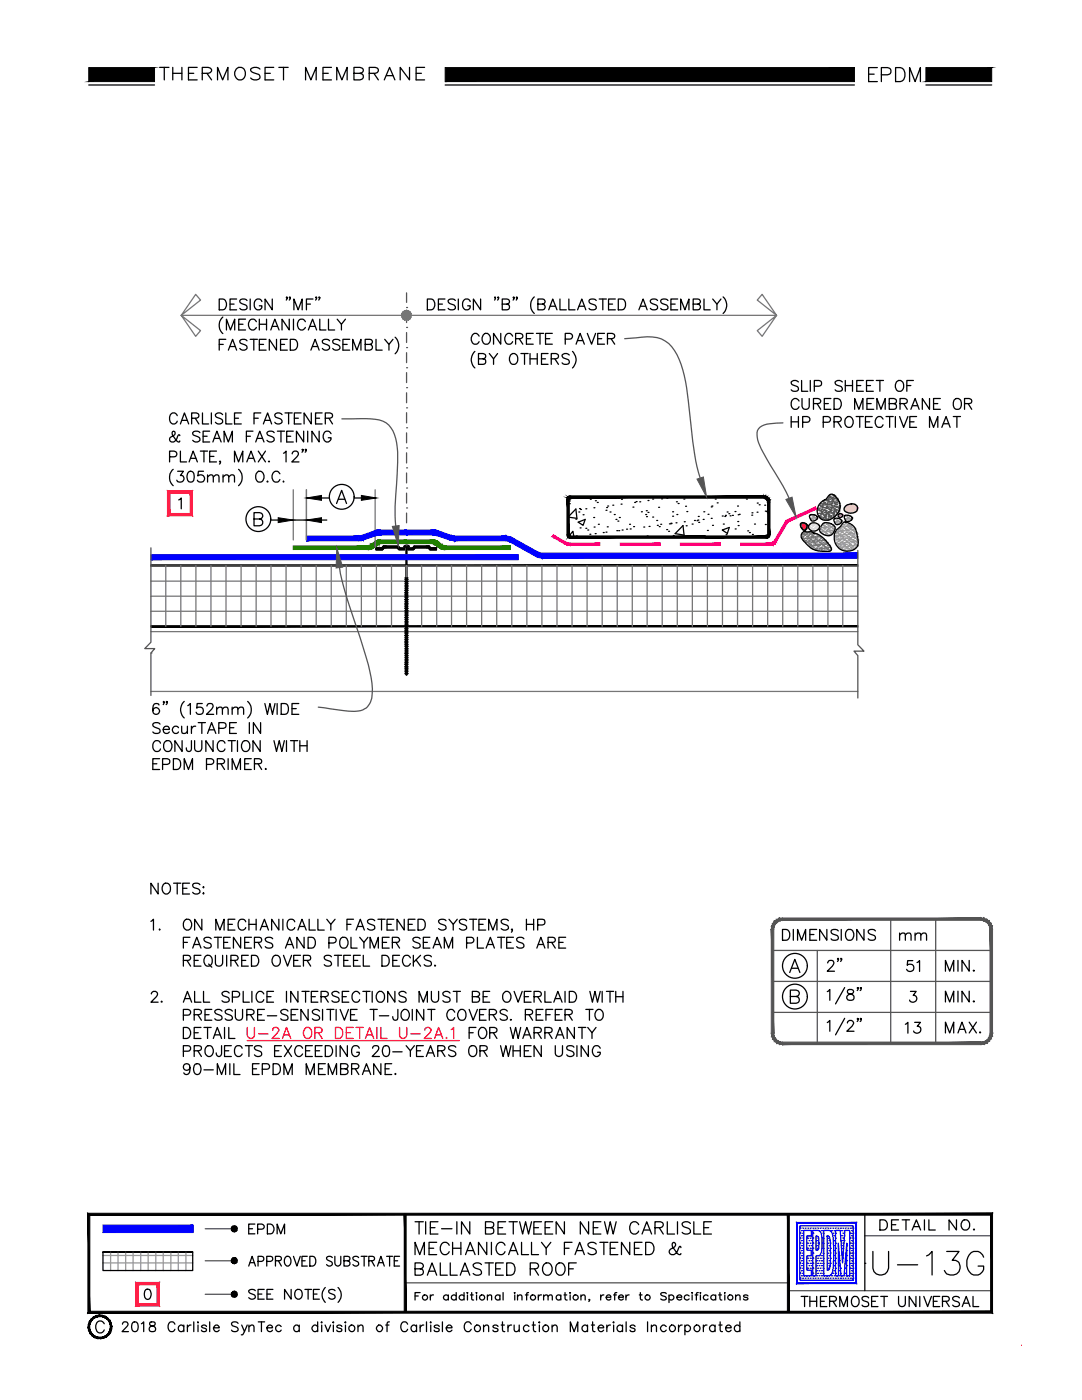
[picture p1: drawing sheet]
<svg xmlns="http://www.w3.org/2000/svg" width="216mm" height="279mm" viewBox="0 0 216 279" stroke-linecap="round" stroke-linejoin="round" font-family="sans-serif">
<defs><g id="words">
<text font-size="8.8" x="172.9" y="255.8">U-13G</text>
<text font-size="6.2" x="172.2" y="17.6">EPDM</text>
<g font-size="5.7">
<text x="30.7" y="17.3">THERMOSET MEMBRANE</text>
<text x="163.7" y="195.1">2&quot;</text>
</g>
<g font-size="5.3">
<text x="154.9" y="188.7">DIMENSIONS</text>
<text x="179.6" y="195.1">51</text>
<text x="187.3" y="195.1">MIN.</text>
<text x="187.3" y="201.1">MIN.</text>
<text x="179.6" y="207.4">13</text>
<text x="187.3" y="207.4">MAX.</text>
<text x="158.7" y="262.1">THERMOSET UNIVERSAL</text>
</g>
<g font-size="4.9">
<text x="48.3" y="247.3">EPDM</text>
<text x="174.3" y="246.6">DETAIL NO.</text>
</g>
<text font-size="4.4" x="178.2" y="188.7">mm</text>
</g></defs>
<!-- layer: INSULATION1 -->
<g fill="#000" stroke="#000" stroke-width=".2">
<path d="M30.1 113h141.1v-.3zM30.1 112.7h141.1l-141.1 .3z"/>
<path d="M30.1 124.9v.2l141.1-.2zM30.1 125.1l141.1-.2v.2z"/>
</g>
<!-- layer: LINE50 -->
<path d="M30.1 109.3v18.9l-1.2 1.2h2l-.8 .9v8.5M171.2 109.8v18.9l1.2 1.2h-2l.8 .9v8.5M30.1 130.3h.1" fill="none" stroke="#545454" stroke-width=".25"/>
<!-- layer: DECK1 -->
<path d="M30.1 138h141.1M30.1 126.1h141.1" fill="none" stroke="#767676" stroke-width=".25"/>
<!-- layer: DETAIL -->
<g fill="none" stroke="#000" stroke-width=".25">
<path d="M75 109.7h1.3M75 109.7v-.4h5.7v.4M75 109.4h1.6M75 109.5h1.6M75 109.5h1.5M75 109.6h1.4M76.2 109.3l.3-.3h3l.3 .3M76.3 109.2h3.4M76.3 109.2h3.3M76.4 109.1h3.2M76.4 109h3.1M77.1 109.3h-.4l-.4 .4h-1.3"/>
<path d="M79.3 109.3l.3 .4h1.1M79.3 109.4h1.4M79.4 109.5h1.3M79.5 109.5h1.2M79.5 109.6h1.2M79.6 109.7h1.1M80.6 109.1h1M80.8 119.7l.6 .3-.6 .4M80.8 117.8l.6 .4-.6 .4M80.8 118.2l.6 .4-.6 .3M80.8 118.9l.6 .4-.6 .4M80.8 119.7h.6"/>
<path d="M80.8 116.1h.6M80.8 116.4h.6M80.8 116.8h.6M80.8 117.1h.6M80.8 117.5h.6M80.8 117.8h.6M80.8 118.2h.6M80.8 118.6h.6M80.8 118.9h.6M80.8 119.3h.6M80.8 116.1l.6 .3M80.8 118.6l.6 .3"/>
<path d="M80.8 115.7h.6M81 109.1v.1l.3-.1M81 109.2v25.4l.1 .2 .1-25.6M81.4 119.7l-.6 .3 .6 .4M81.4 116.1l-.6 .3 .6 .4M81.4 116.4l-.6 .4 .6 .3M81.4 116.8l-.6 .3 .6 .4M81.4 117.1l-.6 .4 .6 .3M81.4 118.9l-.6 .4 .6 .4M81.4 115.7l-.6-.4h.6l-.6 .4 .6 .4M81.4 117.5l-.6 .3M81.4 117.8l-.6 .4"/>
<path d="M81.4 115.7l-.6 .4M81.4 109.7h1.1M81.4 109.7v-.4h5.7v.4M81.4 109.4h1.4M81.4 109.5h1.3M81.4 109.5h1.2M81.4 109.6h1.2M81.6 108.9v.2M81.6 109a.65 .65 0 0 0-1 .1M81.6 109.1h.1M82.4 109.3l.2-.3h3l.4 .3M82.4 109.2h3.5"/>
<path d="M82.5 109.2h3.3M82.6 109.1h3.1M82.6 109h3.1M85.1 109.3h.3l.4 .4h1.3M85.4 109.3h-2.5l-.4 .4h-1.1M85.5 109.4h1.6M85.6 109.5h1.5M85.7 109.5h1.4M85.7 109.6h1.4M85.8 109.7h1.3M159.7 104.5a.8 .8 0 0 1 1.2 .1 .8 .8 0 0 1-.1 1.1l-.4 .2-.3-.3-.3-.4zM160 106.4l.1-.1a.99 .99 0 0 1 1.1-.1h.1a1.05 1.05 0 0 1 1.1 .2l.9 .3 .8 .5 1.6 2a.53 .53 0 0 1 .2 .6 .53 .53 0 0 1-.7 .3l-1.9-.1-1.4-.6-1.9-1.8-.1-.4z"/>
<path d="M161.5 104.7l.7-.4a.99 .99 0 0 1 1.3 1.1l-.4 .4-1 .2-.5-.3-.3-.3zM161.6 102.9l.2-.2h.4a.68 .68 0 0 1 .8 .9l-.1 .1a.75 .75 0 0 1-.9 .3 .75 .75 0 0 1-.4-.8zM163.7 100.4l.4-.4a3.1 3.1 0 0 0 1.5-1.3 1.36 1.36 0 0 1 1.6 1 2.72 2.72 0 0 1-1.8 4l-.9 .1-.6-.2-.6-.6-.2-.9a2.13 2.13 0 0 1 .6-1.7zM164.2 104.5a1.76 1.76 0 0 1 2.4 .9l-.2 .8-.7 .6-.6 .1-.9-.3a.94 .94 0 0 1-.4-1.6zM166.4 103.5l.7-.1 .5 .2a.54 .54 0 0 1 .4 .6 .54 .54 0 0 1-.6 .4 .63 .63 0 0 1-.9-.3zM168.1 104.5a.69 .69 0 0 1 1.1-.2l.9 .5 .5 .6 .4 .9 .3 2.1-.3 .7-.6 .6-.8 .3-1.1-.1a2.71 2.71 0 0 1-2-2.2 2.71 2.71 0 0 1 1.3-2.7zM168.6 102.9l.5-.1 .6 .2a.54 .54 0 0 1 .4 .6 .54 .54 0 0 1-.6 .4 .63 .63 0 0 1-.9-.3l-.1-.4zM168.7 101l.4-.3 .9-.2 .7 .2a.93 .93 0 0 1 .3 1.2 .93 .93 0 0 1-1.1 .5h-.5l-.6-.2a.67 .67 0 0 1-.1-1.2zM80.8 132.3l.6 .3-.6 .4M80.8 132.6l.6 .4-.6 .3M80.8 133.3l.6 .4-.6 .4 .6 .3M80.8 128l.6 .3-.6 .4"/>
<path d="M80.8 127.6l.6 .4-.6 .3M80.8 126.9l.6 .3-.6 .4M80.8 120.7l.6 .4-.6 .3M80.8 120.4l.6 .3-.6 .4M80.8 125l.6 .4-.6 .4M80.8 125.4l.6 .4-.6 .3M80.8 126.1l.6 .4-.6 .4M80.8 130.5h.6M80.8 130.8h.6M80.8 131.2h.6M80.8 131.6h.6M80.8 131.9h.6"/>
<path d="M80.8 132.3h.6M80.8 132.6h.6M80.8 133h.6M80.8 133.3h.6M80.8 133.7h.6M80.8 134.1h.6M80.8 134.4h.6M80.8 130.5l.6 .3M80.8 133l.6 .3M80.8 130.1h.6M80.8 129.7h.6M80.8 129.4h.6"/>
<path d="M80.8 129h.6M80.8 128.7h.6M80.8 128.3h.6M80.8 128h.6M80.8 127.6h.6M80.8 127.2h.6M80.8 126.9h.6M80.8 128.7l.6 .3M80.8 128.3l.6 .4M80.8 123.3h.6M80.8 122.9h.6M80.8 122.5h.6"/>
<path d="M80.8 122.2h.6M80.8 121.8h.6M80.8 121.4h.6M80.8 121.1h.6M80.8 120.7h.6M80.8 120.4h.6M80.8 120h.6M80.8 121.4l.6 .4M80.8 121.1l.6 .3M80.8 123.6h.6M80.8 124h.6M80.8 124.3h.6"/>
<path d="M80.8 124.7h.6M80.8 125h.6M80.8 125.4h.6M80.8 125.8h.6M80.8 126.1h.6M80.8 126.5h.6M80.8 123.3l.6 .3M80.8 125.8l.6 .3M81.4 130.5l-.6 .3 .6 .4M81.4 130.8l-.6 .4 .6 .4M81.4 131.2l-.6 .4 .6 .3M81.4 131.6l-.6 .3 .6 .4"/>
<path d="M81.4 133.3l-.6 .4 .6 .4-.6 .3 .2 .2M81.4 129.7l-.6 .4 .6 .4M81.4 129.4l-.6 .3 .6 .4M81.4 129l-.6 .4 .6 .3M81.4 128.7l-.6 .3 .6 .4M81.4 126.9l-.6 .3 .6 .4M81.4 122.5l-.6 .4 .6 .4M81.4 122.2l-.6 .3 .6 .4M81.4 121.8l-.6 .4 .6 .3M81.4 121.4l-.6 .4 .6 .4M81.4 123.3l-.6 .3 .6 .4M81.4 123.6l-.6 .4 .6 .3"/>
<path d="M81.4 124l-.6 .3 .6 .4M81.4 124.3l-.6 .4 .6 .3M81.4 126.1l-.6 .4 .6 .4M81.4 131.9l-.6 .4M81.4 132.3l-.6 .3M81.4 130.1l-.6 .4M81.4 127.6l-.6 .4M81.4 134.4l-.2 .2M81.4 122.9l-.6 .4M81.4 120.4l-.6 .3M81.4 124.7l-.6 .3M81.4 125l-.6 .4"/>
<circle cx="167.7" cy="102.9" r=".44"/>
</g>
<!-- layer: SECURTAPE 1 -->
<g fill="#1f7f00" stroke="#1f7f00" stroke-width=".2">
<path d="M75.7 107.8v.7z"/>
<path d="M89 109.7h12.8v-.7zM89 109h12.8l-12.8 .7zM89 109l-.1 .7zM88.9 109v.7zM88.9 109l-.1 .7zM88.8 109v.7zM88.8 109l-.1 .7zM88.8 109l-.1 .7zM88.8 109l-.1 .7zM88.7 109v.7zM88.7 109l-.1 .7zM88.7 109l-.1 .7zM88.7 109l-.1 .7zM88.7 108.9l-.1 .7z"/>
<path d="M88.5 108.9l-.1 .7zM88.5 108.9l-.1 .7zM88.5 108.9l-.2 .7z"/>
<path d="M88.5 108.9l-.2 .7zM88.4 108.9l-.1 .7zM88.4 108.9l-.2 .7zM88.4 108.9l-.2 .7zM88.4 108.9l-.2 .7z"/>
<path d="M88.4 108.9l-.3 .6zM88.4 108.9l-.3 .6zM88.4 108.9l-.3 .6z"/>
<path d="M88.4 108.9l-.4 .6zM88.3 108.8l-.3 .7zM88.3 108.8l-.3 .7zM88.3 108.8l-.3 .7zM88.3 108.8l-.3 .7zM88.2 108.8l-.3 .7zM88.2 108.8l-.3 .7zM88.2 108.8l-.3 .6zM88.2 108.8l-.3 .6zM88.2 108.8l-.3 .6zM88.2 108.8l-.3 .6zM88.2 108.8l-.4 .6zM88.2 108.8l-.4 .6zM88.2 108.7l-.4 .7zM88.2 108.7l-.4 .7zM88.1 108.7l-.4 .6zM88.1 108.7l-.4 .6zM88.1 108.7l-.4 .6zM88.1 108.7l-.5 .6z"/>
<path d="M88.1 108.7l-.5 .6zM88 108.7l-.4 .5zM88 108.7l-.4 .5zM88 108.7l-.4 .5zM88 108.7l-.4 .5zM87.9 108.6l-.4 .6zM87.9 108.6l-.4 .6zM87.9 108.6l-.4 .6zM87.9 108.6l-.5 .6zM87.9 108.6l-.5 .6z"/>
<path d="M87.9 108.6l-.5 .5zM87.9 108.5l-.5 .6zM87.9 108.5l-.5 .6zM87.8 108.5l-.5 .6z"/>
<path d="M87.8 108.5l-.5 .6zM87.8 108.5l-.5 .5zM87.8 108.5l-.5 .5zM87.7 108.4l-.4 .6zM87.7 108.4l-.5 .6zM87.7 108.4l-.5 .6zM87.7 108.4l-.5 .6zM87.6 108.4l-.4 .6zM87.6 108.4l-.4 .6zM87.6 108.4l-.5 .5zM87.6 108.4l-.5 .5zM87.6 108.3l-.5 .6zM87.6 108.3l-.5 .6zM87.6 108.3l-.5 .5zM87.5 108.3l-.4 .5z"/>
<path d="M87.5 108.3l-.4 .5zM87.5 108.2l-.5 .6zM87.5 108.2l-.5 .6zM87.4 108.2l-.4 .5zM87.4 108.2l-.5 .5zM87.4 108.2l-.5 .5zM87.4 108.2l-.5 .5zM87.3 108.1l-.4 .6zM87.3 108.1l-.4 .6zM87.3 108.1l-.4 .6zM87.3 108.1l-.5 .6zM87.3 108.1l-.5 .6zM87.3 108.1l-.5 .6zM87.3 108.1l-.5 .5zM87.3 108.1l-.5 .5zM87.2 108l-.4 .6zM87.2 108l-.4 .6zM87.2 108l-.4 .6zM87.2 108l-.4 .6zM87.1 108l-.3 .6zM87.1 108l-.4 .6zM87.1 107.9l-.4 .7zM87.1 107.9l-.4 .7z"/>
<path d="M87.1 107.9l-.4 .7zM87 107.9l-.3 .7zM87 107.9l-.3 .7zM86.9 107.9l-.2 .6zM86.9 107.9l-.3 .6zM86.9 107.9l-.3 .6zM86.8 107.9l-.2 .6z"/>
<path d="M86.8 107.9l-.2 .6zM86.8 107.8l-.2 .7zM86.8 107.8l-.2 .7z"/>
<path d="M86.8 107.8l-.2 .7zM86.7 107.8l-.2 .7zM86.7 107.8l-.2 .7zM86.7 107.8l-.2 .7zM86.6 107.8l-.1 .7z"/>
<path d="M86.6 107.8l-.1 .7zM86.5 107.8v.7zM86.5 107.8v.7z"/>
<path d="M86.4 107.8l-.1 .7zM86.3 107.8v.7zM86.3 107.8l-.1 .7zM86.3 107.8l-.1 .7zM81.1 108.5h5.1l.1-.7zM81.1 107.8h5.2l-5.2 .7zM76 108.5h5.1v-.7zM75.9 107.8h5.2l-5.1 .7zM75.9 107.8l.1 .7z"/>
<path d="M75.9 107.8l.1 .7zM75.8 107.8l.1 .7z"/>
<path d="M75.7 107.8v.7zM75.6 107.8l.1 .7zM75.6 107.8l.1 .7z"/>
<path d="M75.6 107.8l.1 .7zM75.5 107.8l.2 .7zM75.5 107.8l.2 .7zM75.5 107.8l.2 .7zM75.5 107.8l.2 .7zM75.4 107.8l.2 .7zM75.4 107.8l.2 .7zM75.4 107.8l.2 .7zM75.3 107.9l.3 .6z"/>
<path d="M75.3 107.9l.3 .6zM75.3 107.9l.2 .6zM75.3 107.9l.2 .7zM75.2 107.9l.3 .7zM75.2 107.9l.3 .7zM75.2 107.9l.3 .7zM75.1 107.9l.4 .7z"/>
<path d="M75.1 107.9l.4 .7zM75.1 107.9l.4 .7zM75.1 108l.4 .6zM75 108l.5 .6zM75 108l.5 .6zM75 108l.4 .6zM75 108l.4 .6z"/>
<path d="M74.9 108.1l.5 .6zM74.9 108.1l.5 .6zM74.9 108.1l.4 .6zM74.9 108.1l.4 .6zM74.9 108.1l.4 .6zM74.9 108.1l.4 .6zM74.9 108.1l.4 .6zM74.8 108.2l.5 .5zM74.8 108.2l.4 .5zM74.8 108.2l.4 .6zM74.8 108.2l.4 .6zM74.7 108.2l.5 .6zM74.7 108.2l.5 .6zM74.7 108.3l.5 .5z"/>
<path d="M74.7 108.3l.4 .6zM74.7 108.3l.4 .6zM74.6 108.3l.5 .6zM74.6 108.3l.5 .6zM74.6 108.4l.4 .6zM74.6 108.4l.4 .6zM74.6 108.4l.4 .6zM74.5 108.4l.5 .6zM74.5 108.4l.5 .6zM74.5 108.4l.4 .6zM74.5 108.4l.4 .6zM74.5 108.4l.4 .6zM74.4 108.5l.5 .6zM74.4 108.5l.5 .6z"/>
<path d="M74.4 108.5l.4 .6zM74.4 108.5l.4 .6zM74.4 108.5l.4 .6zM74.4 108.5l.4 .6z"/>
<path d="M74.4 108.6l.4 .6zM74.4 108.6l.3 .6zM74.3 108.6l.4 .6zM74.3 108.6l.4 .6zM74.3 108.6l.3 .6zM74.3 108.6l.3 .6zM74.2 108.7l.4 .5zM74.2 108.7l.4 .5zM74.2 108.7l.4 .6zM74.2 108.7l.4 .6zM74.2 108.7l.4 .6zM74.1 108.7l.4 .6zM74.1 108.7l.4 .6zM74.1 108.7l.4 .6zM74.1 108.7l.3 .7zM74.1 108.7l.3 .7zM74.1 108.7l.3 .7zM74.1 108.7l.3 .7zM74.1 108.8l.3 .6zM74 108.8l.4 .6zM74 108.8l.4 .6zM74 108.8l.3 .6zM74 108.8l.3 .7zM74 108.8l.3 .7zM74 108.8l.2 .7zM73.9 108.8l.3 .7zM73.9 108.8l.3 .7zM73.9 108.8l.3 .7zM73.9 108.8l.3 .7zM73.9 108.8l.2 .7zM73.9 108.9l.2 .6zM73.8 108.9l.3 .6zM73.8 108.9l.3 .6zM73.8 108.9l.3 .6zM73.8 108.9l.2 .7z"/>
<path d="M73.8 108.9l.2 .7zM73.8 108.9l.2 .7zM73.8 108.9l.2 .7zM73.7 108.9l.2 .7zM73.7 108.9l.2 .7z"/>
<path d="M73.7 108.9l.1 .7zM73.7 108.9l.1 .7z"/>
<path d="M73.5 108.9l.1 .8zM73.5 108.9l.1 .8zM73.5 109l.1 .7zM73.5 109v.7zM73.5 109v.7zM73.4 109l.1 .7zM73.4 109l.1 .7zM73.4 109v.7zM73.4 109v.7zM73.3 109v.7zM73.3 109v.7zM73.3 109v.7zM58.5 109.7h14.8v-.7zM58.5 109h14.8l-14.8 .7z"/>
</g>
<path d="M73.5 108.9l.1 .7M73.6 108.9l.1 .7M73.7 108.9v.7M75.7 107.8l.1 .7-.1-.7M75.8 107.8v.7M75.8 107.8l.1 .7M86.4 107.8v.7v-.7M86.5 107.8l-.1 .7 .1-.7M88.4 109.6l.2-.7-.1 .7M88.5 108.9l-.1 .7M88.7 108.9l-.2 .7" fill="none" stroke="#1f7f00" stroke-width=".2"/>
<!-- layer: MEMBRANE1 -->
<g fill="#00f" stroke="#00f" stroke-width=".2">
<path d="M30.1 111.7h73.3v-1zM30.1 110.7h73.3l-73.3 1z"/>
<path d="M61.1 107v.9l10.5-.9zM61.1 107.9l10.5-.9v.9z"/>
<path d="M71.6 107l.8 .8-.8 .1zM71.6 107l.8 .8-.3-.9z"/>
<path d="M72.1 106.9l.3 .9 2.3-1.9zM72.4 107.8l2.3-1.9 .4 1zM74.7 105.9l.4 1-.2-1zM74.9 105.9l.3 1zM74.9 105.9l.3 1-.2-1zM75 105.9l.2 1zM75 105.9l.2 .9zM75.1 105.9l.2 .9zM75.1 105.9l.2 .9-.1-1zM75.2 105.8l.2 1zM75.2 105.8l.2 1-.1-1zM75.3 105.8l.1 1zM75.3 105.8l.2 1zM75.4 105.8l.1 1zM75.4 105.8l.1 1zM75.5 105.8l.1 1zM75.5 105.8l.1 1zM75.6 105.8l.1 1zM75.6 105.8l.1 1zM75.6 105.8l.1 1z"/>
<path d="M75.7 105.8l.1 1v-1zM75.8 105.8l.1 1zM75.8 105.8l.1 1 5.2-1zM75.9 106.8l5.2-1v1zM81.1 105.8v1l5.3-1zM81.1 106.8l5.3-1-.1 1zM86.4 105.8l-.1 1 .2-1zM86.5 105.8l-.2 1z"/>
<path d="M86.6 105.8l-.1 1zM86.6 105.8l-.1 1zM86.6 105.8l-.1 1zM86.7 105.8l-.2 1zM86.7 105.8l-.1 1zM86.8 105.8l-.2 1zM86.8 105.8l-.1 1zM86.9 105.8l-.2 1zM86.9 105.8l-.1 1 .2-1zM87 105.8l-.2 1zM87 105.8l-.2 1 .3-.9zM87.1 105.9l-.3 .9zM87.1 105.9l-.2 .9zM87.2 105.9l-.3 .9zM87.2 105.9l-.2 .9 .3-.9zM87.3 105.9l-.2 1zM87.3 105.9l-.2 1 .4-1zM87.5 105.9l-.4 1zM87.5 105.9l-.4 1h3zM87.1 106.9h3l-.3 .9z"/>
<path d="M90.1 106.9l.5 1-.8-.1zM90.1 106.9l.5 1v-.9z"/>
<path d="M90.6 107v.9l10.4-.9zM90.6 107.9l10.4-.9v.9z"/>
<path d="M101 107l.9 .1-.3 1zM101 107v.9l.6 .2z"/>
<path d="M101.9 107.1l-.3 1 6 2.2zM101.6 108.1l6 2.2-.4 .9z"/>
<path d="M107.6 110.3l.5 1.1-.9-.2zM107.6 110.3l.5 1.1v-1z"/>
<path d="M108.1 110.4v1l63.1-1zM108.1 111.4l63.1-1v1z"/>
<path d="M20.5 246h18v-1.5zM20.5 244.5h18l-18 1.5z"/>
</g>
<!-- layer: INSULATION2 -->
<g fill="none" stroke="#767676" stroke-width=".25">
<path d="M30.1 113h141.1M30.1 116h141.1M30.1 119h141.1M33.1 112.8v12.2M36.1 112.8v12.2M39.1 112.8v12.2M42.1 112.8v12.2M45.1 112.8v12.2M48.1 112.8v12.2M51.1 112.8v12.2M54.1 112.8v12.2M57.1 112.8v12.2"/>
<path d="M60.1 112.8v12.2M63.1 112.8v12.2M66.1 112.8v12.2M69.1 112.8v12.2M72.1 112.8v12.2M75.1 112.8v12.2M78.1 112.8v12.2M81.1 112.8v12.2M84.1 112.8v12.2M87.1 112.8v12.2M90.1 112.8v12.2M93.1 112.8v12.2"/>
<path d="M96.1 112.8v12.2M99.1 112.8v12.2M102.1 112.8v12.2M105.1 112.8v12.2M108.1 112.8v12.2M111.1 112.8v12.2M114.1 112.8v12.2M117.2 112.8v12.2M120.2 112.8v12.2M123.2 112.8v12.2M126.2 112.8v12.2M129.1 112.8v12.2"/>
<path d="M132.1 112.8v12.2M135.1 112.8v12.2M138.1 112.8v12.2M141.2 112.8v12.2M144.2 112.8v12.2M147.2 112.8v12.2M150.2 112.8v12.2M153.2 112.8v12.2M156.2 112.8v12.2M159.2 112.8v12.2M162.2 112.8v12.2M165.2 112.8v12.2"/>
<path d="M168.2 112.8v12.2M30.1 122h141.1"/>
</g>
<!-- layer: NOTES -->
<path d="M39 58.7l1 1.2-3.8 3 3.8 3.1-1 1.1-2.8-4.2zM152.1 58.7l2.9 4.2-2.9 4.2-1-1.1 3.9-3.1-3.9-3zM36.2 62.9h118.8M58.5 97.7v10.1M61.1 97.7v10.1M74.9 97.7v11.5" fill="none" stroke="#767676" stroke-width=".25"/>
<!-- layer: LEADERS -->
<g fill="none" stroke="#545454" stroke-width=".25">
<path d="M81.1 58.4v2M81.1 77.4h.1M81.1 73.4h.1M81.1 69.4h.1M81.1 65.3h.1M81.1 61.4h.1M81.1 62.3v2.1M81.1 66.4v2M81.1 70.4v2M81.1 74.4v2M81.1 78.4v2M124.6 67.6l2.3-.2a8.3 8.3 0 0 1 5.8 .7 9.3 9.3 0 0 1 3.5 5.7l.3 1.2a70.1 70.1 0 0 1 1.4 10.4l.9 6.6 .9 3.4"/>
<path d="M68.2 83.6h5.8a4.6 4.6 0 0 1 5 3.9l.3 2.7v4.2l-.5 6.6 .2 4M81.1 97.4h.1M81.1 93.4h.1M81.1 89.4h.1M81.1 85.4h.1M81.1 81.4h.1M81.1 82.4v2M81.1 86.4v2M81.1 90.4v2M81.1 94.4v2M81.1 98.4v2M156.2 84.4h-1.2a5.5 5.5 0 0 0-3.4 .9 2.36 2.36 0 0 0-.4 2.5 35 35 0 0 0 4.2 7.8l2.1 3.8"/>
<path d="M67.7 113.3a79 79 0 0 0 4.1 13.8l.9 2.9a21.5 21.5 0 0 1 1.5 9.3 3.1 3.1 0 0 1-3.5 2.7l-7.2-.9M81.1 101.4h.1M81.1 102.4v1.9M41 245.2h5.8M41 258.3h5.8M41 251.6h5.8"/>
</g>
<!-- layer: NOTES -->
<g fill="#767676" stroke="#767676" stroke-width=".2">
<path d="M81.1 62.9h1l-.1 .4z"/>
<path d="M81.1 62.9h1l-.1-.3zM81.8 62.2l.2 .4-.9 .3zM81.5 62l-.4 .9 .7-.7z"/>
<path d="M81.1 61.9v1l.4-.9zM80.7 62l.4-.1v1zM80.4 62.2l.7 .7-.4-.9z"/>
<path d="M80.4 62.2l-.2 .4 .9 .3zM80.2 62.6l.9 .3h-1zM80.1 62.9l.1 .4 .9-.4z"/>
<path d="M80.2 63.3l.2 .4 .7-.8zM80.4 63.7l.7-.8-.4 1zM81.1 62.9l-.4 1 .4 .1z"/>
<path d="M81.1 62.9v1.1l.4-.1zM81.1 62.9l.7 .8-.3 .2zM81.1 62.9l.7 .8 .2-.4z"/>
</g>
<g fill="none" stroke="#000" stroke-width=".25">
<path d="M43.7 59.7h.8a1.15 1.15 0 0 1 .7 1.1 1.15 1.15 0 0 1-.7 1h-.8zM47.2 59.7h-1.3v2.1h1.3M49.3 60a.82 .82 0 0 0-1.4 .2 1.35 1.35 0 0 0 1.2 .7l.2 .3v.3a.97 .97 0 0 1-1.4 0M49.9 59.7v2.1M54.3 59.7v2.1l-1.4-2.1v2.1M57.3 59.4h-.2l.1-.1 .1 .1-.2 .5M57.9 59.4h-.2l.1-.1 .1 .1-.2 .5M62.5 59.7h-1.4v2.1M63.2 59.4h-.2l.1-.1 .1 .1-.2 .5M63.8 59.4h-.2l.1-.1 .1 .1-.2 .5M85.3 59.7h.7a1.15 1.15 0 0 1 .8 1.1 1.15 1.15 0 0 1-.8 1h-.7zM88.8 59.7h-1.3v2.1h1.3"/>
<path d="M90.9 60a.82 .82 0 0 0-1.5 .2 1.35 1.35 0 0 0 1.2 .7l.3 .3v.3a.97 .97 0 0 1-1.5 0M91.5 59.7v2.1M95.9 59.7v2.1l-1.4-2.1v2.1M98.9 59.4h-.2l.1-.1 .1 .1-.2 .5M99.5 59.4h-.2l.1-.1 .1 .1-.2 .5M102.6 59.4h-.2l.1-.1 .1 .1-.2 .5M103.2 59.4h-.2l.1-.1 .1 .1-.2 .5M106.6 59.3a2.23 2.23 0 0 0 0 3.3M111.7 59.7v2.1h1.3M113.5 59.7v2.1h1.2M119 60a.82 .82 0 0 0-1.5 .2l.2 .3 .8 .3a.55 .55 0 0 1 .3 1 1.04 1.04 0 0 1-1.3-.3M119.6 59.7h1.4"/>
<path d="M120.3 59.7v2.1M122.8 59.7h-1.4v2.1h1.4M123.4 59.7h.7a1.15 1.15 0 0 1 .7 1.1 1.15 1.15 0 0 1-.7 1h-.7zM131.2 60a.82 .82 0 0 0-1.4 .2 1.35 1.35 0 0 0 1.2 .7l.2 .3v.3a.97 .97 0 0 1-1.4 0M133.3 60a.82 .82 0 0 0-1.5 .2l.2 .3 .9 .3a.55 .55 0 0 1 .2 1 1.04 1.04 0 0 1-1.3-.3M135.2 59.7h-1.3v2.1h1.3M140.5 59.7v2.1h1.2M142.2 59.7l.9 1 .8-1M144.3 59.3a2.23 2.23 0 0 1 0 3.3M43.7 68.7h.8M44.5 63.3a2.23 2.23 0 0 0 0 3.3M45.1 67.7h-1.4v2.2"/>
<path d="M45.2 65.9v-2.2l.8 2.2 .8-2.2v2.2M45.6 69.9l.8-2.2 .8 2.2M45.9 60.7h.8M45.9 69.2h1M47.6 64.7h.9M49 63.7h-1.4v2.2h1.4M49.3 68a.82 .82 0 0 0-1.4 .2v.2l.4 .2a1.14 1.14 0 0 1 1 .6v.3a.89 .89 0 0 1-1.4 0M49.9 67.7h1.5M50.6 67.7v2.2M51.2 64.2a.81 .81 0 0 0-1-.5 .81 .81 0 0 0-.6 .8 .91 .91 0 0 0 .3 1.1 .91 .91 0 0 0 1.1 0l.2-.3M51.7 64.7h1.5M51.7 63.7v2.2"/>
<path d="M51.7 68.7h.9M52.3 60.2a.78 .78 0 0 0-.9-.5 .78 .78 0 0 0-.7 .8 .96 .96 0 0 0 .2 1 .96 .96 0 0 0 1.1 .3l.2-.3 .1-.5h-.6M53.1 67.7h-1.4v2.2h1.4M53.2 63.7v2.2M54 65.9l.8-2.2 .9 2.2M54.3 65.1h1M55.2 67.7v2.2l-1.5-2.2v2.2M56 68.7h.8M57.3 67.7h-1.3v2.2h1.3M57.7 63.7v2.2l-1.4-2.2v2.2M57.9 67.7h.7a1.15 1.15 0 0 1 .8 1.1 1.15 1.15 0 0 1-.8 1.1h-.7zM58.6 63.7v2.2"/>
<path d="M58.6 61.8v-2.1l.9 2.1 .8-2.1v2.1M60.9 64.2a.81 .81 0 0 0-.9-.5 .81 .81 0 0 0-.6 .8 .91 .91 0 0 0 .2 1.1 .91 .91 0 0 0 1.2 0l.1-.3M61.1 60.7h.8M61.5 65.9l.9-2.2 .8 2.2M61.9 65.1h1M62 69.9l.9-2.2 .8 2.2M62.4 69.2h1M63.8 63.7v2.2h1.2M65.5 63.7v2.2h1.3M65.8 68a.82 .82 0 0 0-1.5 .2l.1 .2 .3 .2a1.14 1.14 0 0 1 1.1 .6v.3a.89 .89 0 0 1-1.5 0M67.3 63.7l.8 1 .8-1M67.8 68a.82 .82 0 0 0-1.4 .2l.2 .3 .8 .3a.55 .55 0 0 1 .2 1 .9 .9 0 0 1-1.2-.3"/>
<path d="M68.1 64.7v1.2M68.4 68.7h.9M69.8 67.7h-1.4v2.2h1.4M70.4 69.9v-2.2l.8 2.2 .8-2.2v2.2M72.9 68.7h.9a.58 .58 0 0 0 .5-.6l-.2-.3-.3-.1h-.9v2.2h.9a.57 .57 0 0 0 .5-.6 .57 .57 0 0 0-.5-.6M75 67.7v2.2h1.3M76.8 67.7l.8 1 .8-1M77.6 68.7v1.2M78.8 67.3a2.23 2.23 0 0 1 0 3.3M87.5 60.7h.8M93.8 60.2a.78 .78 0 0 0-.9-.5 .78 .78 0 0 0-.6 .8 .96 .96 0 0 0 .2 1 .96 .96 0 0 0 1 .3l.2-.3 .1-.5h-.5M94.8 70.1a2.24 2.24 0 0 0 0 3.3"/>
<path d="M95.5 71.6l1.2-.1a.47 .47 0 0 0 0-.8l-1.2-.1v2.1l1.2-.1a.58 .58 0 0 0 0-.9l-.3-.1M95.6 67.1a.8 .8 0 0 0-.9-.6 .8 .8 0 0 0-.7 .9 .95 .95 0 0 0 .2 1 .95 .95 0 0 0 1.1 .2l.3-.4M96.4 66.9l.4-.4a1.13 1.13 0 0 1 1.1 .9 1.13 1.13 0 0 1-.5 1.2 1.03 1.03 0 0 1-1.2-.4 1.03 1.03 0 0 1 .2-1.3zM97.6 70.6l.9 1 .8-1M98.5 71.6v1.1M99.9 66.5v2.2l-1.4-2.2v2.2M100.2 60.7l1.2-.1 .3-.3-.1-.4-.5-.2h-.9v2.1h.9a.57 .57 0 0 0 .6-.5 .57 .57 0 0 0-.6-.6M101.9 70.9a.91 .91 0 0 1 1.1-.1 .91 .91 0 0 1 .3 1.1 .83 .83 0 0 1-.8 .8 .83 .83 0 0 1-.8-.8zM102.3 67.1a.8 .8 0 0 0-.9-.6 .8 .8 0 0 0-.7 .9 .95 .95 0 0 0 .2 1 .95 .95 0 0 0 1.1 .2l.3-.4M102.9 67.6l1.2-.1a.47 .47 0 0 0 0-.8l-1.2-.2v2.2M103.6 67.6l.7 1.1M103.9 70.6h1.5"/>
<path d="M104.7 70.6v2.1M105 67.6h.9M105.8 70.6v2.1M105.8 71.6h1.4M106.4 66.5h-1.4v2.2h1.4M107 66.5h1.5M107.2 70.6v2.1M107.3 60.7h1a.51 .51 0 0 0 .3-.8l-.3-.2h-1v2.1h1a.57 .57 0 0 0 .5-.5 .57 .57 0 0 0-.5-.6M107.8 66.5v2.2M108 71.6h.9M108.9 67.6h.8M109.4 70.6h-1.4v2.1h1.4"/>
<path d="M109.5 61.8l.8-2.1 .8 2.1M109.8 61.1h1M110 71.6l1.2-.1a.47 .47 0 0 0 0-.8l-1.2-.1v2.1M110.2 66.5h-1.3v2.2h1.3M110.7 71.6l.7 1.1M112.8 67.7h.9a.57 .57 0 0 0 .5-.6 .57 .57 0 0 0-.5-.6h-.9v2.2M113.6 70.9a.82 .82 0 0 0-1.4 .2l.2 .3 .8 .3a.52 .52 0 0 1 .4 .4 .52 .52 0 0 1-.2 .5 1.04 1.04 0 0 1-1.2-.2M114.2 70.1a2.24 2.24 0 0 1 0 3.3M114.9 68.7l.9-2.2 .8 2.2M115.2 61.8l.9-2.1 .8 2.1M115.2 68h1.1M115.5 61.1h1.1"/>
<path d="M117.2 66.5l.8 2.2 .8-2.2M119.3 67.6h.8M120.6 66.5h-1.3v2.2h1.3M121.2 67.6l1.2-.1a.47 .47 0 0 0 0-.8l-1.2-.2v2.2M121.4 60.7h.8M121.9 67.6l.8 1.1M127.5 61.8l.8-2.1 .8 2.1M127.8 61.1h1M133.9 60.7h.8M135.8 61.8v-2.1l.9 2.1 .8-2.1v2.1M138.3 60.7h.9a.51 .51 0 0 0 .4-.8l-.4-.2h-.9v2.1h.9a.57 .57 0 0 0 .6-.5 .57 .57 0 0 0-.6-.6M143.1 60.7v1.1"/>
<path d="M159.3 76.2a.82 .82 0 0 0-1.4 .2l.2 .4 .8 .3a.52 .52 0 0 1 .4 .4 .52 .52 0 0 1-.2 .5 1.04 1.04 0 0 1-1.2-.2M159.9 75.9v2.2h1.3M160 79.5v1.6a.73 .73 0 0 0 .8 .6 .73 .73 0 0 0 .7-.6v-1.6M161.7 75.9v2.2M162.5 77.1l1.3-.2 .1-.2-.1-.6-.4-.2h-.9v2.2M165.8 79.5h-1.3v2.2h1.3M166.4 79.5h.7a1.16 1.16 0 0 1 .8 1.1 1.16 1.16 0 0 1-.8 1.1h-.7zM168.1 76.2a.82 .82 0 0 0-1.5 .2l.2 .4 .9 .3a.55 .55 0 0 1 .2 .9 1.04 1.04 0 0 1-1.3-.2M168.7 75.9v2.2M168.7 76.9h1.4M170.1 75.9v2.2M171 76.9h.8"/>
<path d="M172.3 75.9h-1.3v2.2h1.3M172.9 76.9h.8M174.3 75.9h-1.4v2.2h1.4M174.3 79.5h-1.3v2.2h1.3M174.9 75.9h1.4M175.6 75.9v2.2M178.9 76.2a.91 .91 0 0 1 1.1-.1 .91 .91 0 0 1 .3 1.2 .83 .83 0 0 1-.8 .8 .83 .83 0 0 1-.8-.8zM180.9 76.9h.9M182.3 75.9h-1.4v2.2M185.5 79.5v2.2l-1.5-2.2v2.2M187.6 79.5h-1.3v2.2h1.3M190.4 79.8a.8 .8 0 0 1 .9-.2 .8 .8 0 0 1 .5 .8 .93 .93 0 0 1-.2 1 .93 .93 0 0 1-1 .2 1.49 1.49 0 0 1-.2-1.8z"/>
<path d="M33.8 91.2h.9a.57 .57 0 0 0 .5-.4 .57 .57 0 0 0 0-.6l-.5-.2h-.9v2.2M34.6 93.7a2.19 2.19 0 0 0 0 3.2M35.4 83a.78 .78 0 0 0-.9-.6 .78 .78 0 0 0-.7 .9 .93 .93 0 0 0 .2 1 .93 .93 0 0 0 1.1 .2l.3-.4M35.4 94.1h1.2l-.6 .8a.68 .68 0 0 1 .7 .8 .68 .68 0 0 1-.9 .5l-.4-.1-.1-.3M35.7 99.8l.5-.4v2.1M35.9 86.9l-.2-.1-.3 .3a.99 .99 0 0 1-.4 .9 .99 .99 0 0 1-1.1 0v-.6l.8-.5a.44 .44 0 0 0 .2-.5 .44 .44 0 0 0-.3-.4l-.2 .1a.85 .85 0 0 0 .2 1.1l.8 .9 .4 .1 .1-.2M36 84.6l.8-2.2 .8 2.2M36 90v2.2h1.2M36.3 83.9h1M37.6 94.2a.66 .66 0 0 1 1.1 .3 1.95 1.95 0 0 1-.2 1.6 .73 .73 0 0 1-1.1-.3 1.6 1.6 0 0 1 .2-1.6zM37.7 92.2l.8-2.2 .9 2.2M38 91.5h1.1"/>
<path d="M38.2 83.5l1.3-.2a.47 .47 0 0 0 0-.8l-1.3-.1v2.2M39 83.5l.7 1.1M39.9 86.3a.82 .82 0 0 0-1.4 .3v.2l.4 .1a1.14 1.14 0 0 1 1 .7v.3a.89 .89 0 0 1-1.4 0M40 90h1.4M40.4 82.4v2.2h1.2M40.5 87.1h.8M40.6 94.1h-1l-.1 .9a.77 .77 0 0 1 1.1-.1 .77 .77 0 0 1-.1 1.2 .77 .77 0 0 1-1.1-.3M40.7 90v2.2M41.4 95.2l.6-.4 .5 .1 .1 1.3M41.4 94.8v1.4M41.8 86h-1.3v2.2h1.3M41.8 91.1h.9"/>
<path d="M42.2 82.4v2.2M42.5 88.2l.8-2.2 .8 2.2M42.6 95.2l.5-.4 .5 .1 .1 1.3M42.8 87.5h1M43.2 90h-1.4v2.2h1.4M44 92.1h-.2h.2l-.2 .5M44.4 82.7a.79 .79 0 0 0-.8-.3 .79 .79 0 0 0-.6 .6l.4 .3a1.14 1.14 0 0 1 1 .7v.3a.89 .89 0 0 1-1.4 0M44.5 95.2l.6-.4 .5 .1v1.3M44.5 94.8v1.4M44.7 88.2v-2.2l.9 2.2 .8-2.2v2.2M45.1 82.4v2.2h1.2M45.6 95.2l.6-.4 .5 .1 .1 1.3"/>
<path d="M46.8 92.2v-2.2l.8 2.2 .8-2.2v2.2M46.8 83.5h.8M47.6 93.7a2.19 2.19 0 0 1 0 3.2M48.1 82.4h-1.3v2.2h1.3M49.2 87.1h.8M49.2 92.2l.9-2.2 .8 2.2M49.6 91.5h1M50.5 86h-1.3v2.2M50.7 83.5h.8M51 88.2l.8-2.2 .9 2.2M51.3 87.5h1M51.4 94.2a1.04 1.04 0 0 1 1.2 .4 1.04 1.04 0 0 1-.1 1.3 .8 .8 0 0 1-.9 .3 .8 .8 0 0 1-.6-.8 1.21 1.21 0 0 1 .4-1.2z"/>
<path d="M51.5 90l1.5 2.2M52 82.4h-1.3v2.2M52.5 84.6l.9-2.2 .8 2.2M52.8 83.9h1.1M53 90l-1.5 2.2M53.4 96l-.1 .1h.2M53.7 92l-.1 .1h.2M54.7 86.3a.82 .82 0 0 0-1.4 .3l.4 .3a1.14 1.14 0 0 1 1 .7v.3a.89 .89 0 0 1-1.4 0M55.3 86h1.5M55.9 94.6a.81 .81 0 0 0-1-.5 .81 .81 0 0 0-.6 .8 .96 .96 0 0 0 .2 1 .96 .96 0 0 0 1.1 .2l.3-.4M56.1 86v2.2M56.3 82.7a.79 .79 0 0 0-.8-.3 .79 .79 0 0 0-.7 .6l.2 .3 .9 .3a.55 .55 0 0 1 .2 .9 .9 .9 0 0 1-1.3-.2"/>
<path d="M56.6 90.5l.5-.5v2.2M56.6 96l-.1 .1h.2M56.9 82.4h1.4M57.2 87.1h.8M57.6 82.4v2.2M58.3 90.6l.1-.4 .3-.2h.5l.3 .2a.72 .72 0 0 1-.3 1l-1 1h1.5M58.5 86h-1.3v2.2h1.3M58.7 83.5h.8M60.1 82.4h-1.4v2.2h1.4M60.5 89.7l-.1 .2-.1-.2h.2l-.2 .5M60.6 86v2.2l-1.4-2.2v2.2M61.1 89.7l-.1 .2-.1-.2h.2l-.2 .5"/>
<path d="M61.1 99.4h4.6M61.4 86v2.2M62.1 82.4v2.2l-1.4-2.2v2.2M63 83.5h.8M63.7 86v2.2l-1.5-2.2v2.2M64.3 82.4h-1.3v2.2h1.3M64.9 83.5l1.2-.2a.47 .47 0 0 0 0-.8l-1.2-.1v2.2M65.6 83.5l.8 1.1M66.1 86.6a.81 .81 0 0 0-1-.6 .81 .81 0 0 0-.6 .9 .95 .95 0 0 0 .2 1 .95 .95 0 0 0 1 .2l.4-.4v-.3h-.6M67.5 99.6h1.3M70.6 99.4h4.3M157.9 83.1v2.2"/>
<path d="M157.9 84.2h1.4M159.3 83.1v2.2M159.4 80a.81 .81 0 0 0-.9-.5 .81 .81 0 0 0-.6 .9 .95 .95 0 0 0 .2 1 .95 .95 0 0 0 1 .2l.3-.4M160.2 84.3h.9a.57 .57 0 0 0 .4-.4 .57 .57 0 0 0 0-.6l-.4-.2h-.9v2.2M162.3 80.5h1.2a.47 .47 0 0 0 0-.8l-1.2-.2v2.2M163 80.5l.8 1.2M164.3 84.3h.9a.57 .57 0 0 0 .5-.6 .57 .57 0 0 0-.5-.6h-.9v2.2M164.5 80.5h.8M166.4 84.2h1a.58 .58 0 0 0 .5-.6l-.5-.5h-1v2.2M167.1 84.2l.8 1.1M168.8 83.5a.79 .79 0 0 1 .9-.3 .79 .79 0 0 1 .5 .8 .95 .95 0 0 1-.2 1 .95 .95 0 0 1-1 .2 1.3 1.3 0 0 1-.2-1.7zM170.5 81.7v-2.2l.9 2.2 .8-2.2v2.2"/>
<path d="M170.8 83.1h1.5M171.5 83.1v2.2M172.7 84.2h.8M173 80.5h.8M174 83.1h-1.3v2.2h1.3M175 81.7v-2.2l.8 2.2 .8-2.2v2.2M176.2 83.6a.81 .81 0 0 0-.9-.5 .81 .81 0 0 0-.7 .9 .96 .96 0 0 0 .3 1 .96 .96 0 0 0 1 .2l.3-.4M176.8 83.1h1.4M177.4 80.5h1.3a.47 .47 0 0 0 0-.8l-1.3-.2v2.2l1.3-.1a.59 .59 0 0 0 .2-.6 .59 .59 0 0 0-.5-.5M177.5 83.1v2.2M178.7 83.1v2.2M179.5 83.1l.8 2.2 .9-2.2"/>
<path d="M179.6 80.5h1.2a.47 .47 0 0 0 0-.8l-1.2-.2v2.2M180.3 80.5l.7 1.2M181.5 84.2h.9M181.8 81.7l.8-2.2 .8 2.2M182 81h1.1M182.9 83.1h-1.4v2.2h1.4M185.5 85.3v-2.2l.8 2.2 .8-2.2v2.2M186.3 80.5h.8M187.9 85.3l.9-2.2 .8 2.2M188.2 84.6h1.1M190.2 83.1h1.5M190.9 83.1v2.2"/>
<path d="M192.5 80.5h1.2a.47 .47 0 0 0 0-.8l-1.2-.2v2.2M193.2 80.5l.7 1.2M50.7 103.6l1.5-.2a.62 .62 0 0 0 0-1l-1.5-.1v2.6h1.1a.68 .68 0 0 0 .6-.6 .68 .68 0 0 0-.6-.7M54 103.8h1.5M58.5 103.8h6.7M67.2 100.5l1-2.6 .9 2.6M36.8 140a2.23 2.23 0 0 0 0 3.3M49.4 140a2.23 2.23 0 0 1 0 3.3M30.5 152.4h.8M31.7 140.7a.68 .68 0 0 0-.9-.2 1.79 1.79 0 0 0 0 2 .68 .68 0 0 0 1-.3 .68 .68 0 0 0-.4-.9 .68 .68 0 0 0-.9 .5M31.8 151.4h-1.3v2.2h1.3M31.9 144.5a.82 .82 0 0 0-1.4 .2 1.35 1.35 0 0 0 1.2 .7l.2 .3v.4a.97 .97 0 0 1-1.4 0"/>
<path d="M32 148.3a.78 .78 0 0 0-.9-.5 .78 .78 0 0 0-.6 .8 .96 .96 0 0 0 .2 1.1 .96 .96 0 0 0 1 .2l.3-.4M32.4 152.6l1.3-.2a.56 .56 0 0 0 .2-.6 .56 .56 0 0 0-.5-.4h-1v2.2M32.6 145.6h1.2a.63 .63 0 0 0-.7-.7 .63 .63 0 0 0-.5 .8 .66 .66 0 0 0 .5 .7 .66 .66 0 0 0 .7-.3M32.7 140.1h-.1l.1-.1v.1l-.1 .5M32.9 148.1a.8 .8 0 0 1 .9-.3 .8 .8 0 0 1 .5 .8 .96 .96 0 0 1-.2 1.1 .96 .96 0 0 1-1 .2 1.34 1.34 0 0 1-.2-1.8zM33.4 140.1h-.2l.1-.1 .1 .1-.2 .5M34.6 151.4h.7a1.16 1.16 0 0 1 .8 1.1 1.16 1.16 0 0 1-.8 1.1h-.7zM35.6 145.2a.69 .69 0 0 0-1-.1 .69 .69 0 0 0 0 1.1 .69 .69 0 0 0 1-.1M36.3 144.9v1.4l.6 .1 .5-.4M36.3 147.8v2.2l-1.4-2.2v2.2M36.8 153.6v-2.2l.8 2.2 .8-2.2v2.2M37.4 144.9v1.5"/>
<path d="M37.5 140.8l.5-.4v2.2M38.2 147.8l-.1 2a.51 .51 0 0 1-.8 0l-.1-.5M38.2 144.9v1.5M38.8 147.8v1.6a.73 .73 0 0 0 .8 .6 .73 .73 0 0 0 .7-.6v-1.6M39 144.9a.7 .7 0 0 0-.8 .7M39.6 144.2h1.4M40.3 144.2v2.2M40.4 140.4h-1.1v.9a.75 .75 0 0 1 1.1 .1 .75 .75 0 0 1-.2 1.1 .75 .75 0 0 1-1.1-.4M41.2 152.6h.9a.57 .57 0 0 0 .6-.6 .57 .57 0 0 0-.6-.6h-.9v2.2M41.3 140.9l.2-.4 .2-.1h.4l.3 .2a.72 .72 0 0 1-.2 .9l-1 1.1h1.4M41.4 146.4l.8-2.2 .9 2.2M41.7 145.7h1"/>
<path d="M42.5 147.8v2.2l-1.4-2.2v2.2M43.2 141.5l.6-.4 .5 .1 .1 1.4M43.2 141.1v1.5M43.4 152.4l1.2-.1a.47 .47 0 0 0 0-.8l-1.2-.1v2.2M43.7 145.4l1.2-.2a.56 .56 0 0 0 .2-.6 .56 .56 0 0 0-.5-.4h-.9v2.2M44.1 152.4l.7 1.2M44.4 141.5l.5-.4 .5 .1 .1 1.4M44.9 148.3a.78 .78 0 0 0-.9-.5 .78 .78 0 0 0-.6 .8 .96 .96 0 0 0 .2 1.1 .96 .96 0 0 0 1 .2l.3-.4M45.5 147.8h1.5M45.5 151.4v2.2M45.8 145.2h.9M46.2 147.8v2.2"/>
<path d="M46.3 141.5l.6-.4 .5 .1 .1 1.4M46.3 153.6v-2.2l.9 2.2 .8-2.2v2.2M46.3 141.1v1.5M47.2 144.2h-1.4v2.2h1.4M47.4 147.8v2.2M47.5 141.5l.5-.4 .5 .1 .1 1.4M48.6 147.9a1.01 1.01 0 0 1 1.2 .4 1.01 1.01 0 0 1 0 1.2 .81 .81 0 0 1-1 .5 .81 .81 0 0 1-.6-.8 1.5 1.5 0 0 1 .4-1.3zM48.8 152.4h.8M49.8 144.2v2.2M50.1 151.4h-1.3v2.2h1.3M50.8 152.4l1.2-.1a.47 .47 0 0 0 0-.8l-1.2-.1v2.2M51.5 152.4l.7 1.2"/>
<path d="M51.9 147.8v2.2l-1.4-2.2v2.2M52 144.2v2.2l-1.4-2.2v2.2M52.8 140.4l.6 2.2 .5-2.2 .5 2.2 .5-2.2M53 153.4l-.1 .1h.2M54.7 147.8l.5 2.2 .5-2.2 .5 2.2 .5-2.2M55.3 140.4v2.2M56.1 140.4h.7a1.15 1.15 0 0 1 .8 1.1 1.15 1.15 0 0 1-.8 1.1h-.7zM57.2 147.8v2.2M58 147.8h1.4M58.3 141.4h.8M58.7 147.8v2.2M59.6 140.4h-1.3v2.2h1.3"/>
<path d="M59.8 147.8v2.2M59.8 148.8h1.5M61.3 147.8v2.2M31.6 176.3v2.1l-1.5-2.1v2.1M32.6 176.6a.8 .8 0 0 1 .9-.3 .8 .8 0 0 1 .5 .8 .95 .95 0 0 1-.2 1 .95 .95 0 0 1-1 .2 1.3 1.3 0 0 1-.2-1.7zM34.6 176.3h1.5M35.4 176.3v2.1M36.5 177.3h.8M37.8 176.3h-1.3v2.1h1.3M39.9 176.6a.82 .82 0 0 0-1.4 .2l.3 .4 .7 .2a.55 .55 0 0 1 .2 .9 .9 .9 0 0 1-1.2-.2M40.5 177.1h.2l-.1 .1zM40.5 178.3h.2l-.1 .1z"/>
<path d="M30.1 183.9l.5-.4v2.1M30.2 198.4l.4-.5 .6 .1a.5 .5 0 0 1 .1 .7l-1.2 1.3h1.5M31.8 185.4v.2l.1-.1M32.3 199.8l-.2 .1h.3M36.6 191.7l1.2-.1a.51 .51 0 0 0 0-.9h-1.2v2.1M36.6 188.1h.8M36.8 183.8a.8 .8 0 0 1 .9-.3 .8 .8 0 0 1 .5 .8 .91 .91 0 0 1-.2 1.1 .91 .91 0 0 1-1.2-.1 1.45 1.45 0 0 1 0-1.5zM36.9 199.3h1M37.3 191.7l.7 1.1M37.9 187.1h-1.3v2.1M38.5 189.2l.8-2.1 .8 2.1M38.7 188.5h1.1"/>
<path d="M38.7 191.7h.9M38.8 197.9v2.1h1.3M40.1 190.7h-1.4v2.1h1.4M40.3 183.5v2.1l-1.5-2.1v2.1M40.6 197.9v2.1h1.2M40.9 191a.8 .8 0 0 1 .9-.3 .8 .8 0 0 1 .5 .8 .95 .95 0 0 1-.2 1 .95 .95 0 0 1-1 .2 1.34 1.34 0 0 1-.2-1.7zM41.6 192.4l.7 .6M42.1 187.4a.82 .82 0 0 0-1.4 .2 1.35 1.35 0 0 0 1.2 .7l.2 .3v.3a.97 .97 0 0 1-1.4 0M42.8 187.1h1.4M43 190.7v1.5a.73 .73 0 0 0 .7 .6 .73 .73 0 0 0 .7-.6v-1.5M43.1 185.6v-2.1l.8 2.1 .8-2.1v2.1M43.5 187.1v2.1"/>
<path d="M44.6 188.1h.8M45.2 190.7v2.1M45.5 184.5h.9M45.7 198.2a.8 .8 0 0 0-.7-.4 .8 .8 0 0 0-.7 .6l.2 .3 .9 .3a.52 .52 0 0 1 .3 .4 .52 .52 0 0 1-.2 .5 1.04 1.04 0 0 1-1.2-.2M45.9 187.1h-1.3v2.1h1.3M46.1 191.7l1.2-.1a.51 .51 0 0 0 0-.9h-1.2v2.1M46.4 199h.9a.57 .57 0 0 0 .5-.6 .57 .57 0 0 0-.5-.5h-.9v2.1M46.8 191.7l.7 1.1M46.9 183.5h-1.4v2.1h1.4M48 187.1v2.1l-1.4-2.1v2.1M48.2 191.7h.8M48.5 197.9v2.1h1.3"/>
<path d="M48.8 188.1h.9M49 184a.78 .78 0 0 0-.9-.6 .78 .78 0 0 0-.6 .9 .91 .91 0 0 0 .2 1 .91 .91 0 0 0 1 .2l.3-.4M49.5 190.7h-1.3v2.1h1.3M49.7 184.5h1.4M49.7 183.5v2.1M50.2 187.1h-1.4v2.1h1.4M50.2 190.7h.7a1.16 1.16 0 0 1 .7 1 1.16 1.16 0 0 1-.7 1.1h-.7zM50.3 197.9v2.1M50.8 188.1l1.2-.1 .2-.3-.1-.4-.4-.2h-.9v2.1M51.1 183.5v2.1M51.5 188.1l.7 1.1M51.9 185.6l.9-2.1 .8 2.1"/>
<path d="M52.2 184.9h1.1M52.6 198.4a.79 .79 0 0 0-.9-.6 .79 .79 0 0 0-.6 .9 .95 .95 0 0 0 .2 1 .95 .95 0 0 0 1 .2l.3-.4M53.3 198.9h.8M54.4 187.4a.86 .86 0 0 0-1.5 .2l.5 .4 .6 .2a.55 .55 0 0 1 .2 .9 1.12 1.12 0 0 1-1.3-.2M54.6 197.9h-1.3v2.1h1.3M54.7 190.7a1.01 1.01 0 0 1 1.2 .4 1.01 1.01 0 0 1 0 1.2 .81 .81 0 0 1-1 .5 .81 .81 0 0 1-.6-.8 1.5 1.5 0 0 1 .4-1.3zM55.6 183.5v2.1l-1.4-2.1v2.1M56.4 183.5v2.1M56.6 190.7l.8 2.1 .8-2.1M57 189.2l.8-2.1 .8 2.1M57.2 197.9v2.1M57.3 188.5h1"/>
<path d="M58.6 191.7h.9M58.8 184a.78 .78 0 0 0-.9-.6 .78 .78 0 0 0-.6 .9 .91 .91 0 0 0 .2 1 .91 .91 0 0 0 1 .2l.3-.4M59.5 185.6l.8-2.1 .8 2.1M59.5 197.9v2.1l-1.5-2.1v2.1M59.7 184.9h1.1M60 190.7h-1.4v2.1h1.4M60.3 197.9h1.4M60.6 191.7l1.2-.1 .2-.3-.1-.4-.4-.2h-.9v2.1M60.7 187.1v2.1l-1.5-2.1v2.1M61 197.9v2.1M61.3 191.7l.7 1.1M61.5 187.1h.7a1.15 1.15 0 0 1 .8 1 1.15 1.15 0 0 1-.8 1.1h-.7z"/>
<path d="M61.7 183.5v2.1h1.2M62.1 198.9h.8M63.4 183.5v2.1h1.3M63.4 197.9h-1.3v2.1h1.3M64.1 198.9l1.2-.1a.47 .47 0 0 0 0-.8l-1.2-.1v2.1M64.8 198.9l.7 1.1M65.2 183.5l.8 1 .9-1M65.6 188.2l1.3-.1a.58 .58 0 0 0 0-1h-1.3v2.1M66 184.5v1.1M66.1 191a.82 .82 0 0 0-1.4 .2l.2 .3 .8 .3a.55 .55 0 0 1 .2 .9 1.04 1.04 0 0 1-1.2-.2M66.7 190.7h1.5M67.5 190.7v2.1"/>
<path d="M67.7 198.2a.8 .8 0 0 0-.8-.4 .8 .8 0 0 0-.7 .6l.2 .3 .8 .3a.52 .52 0 0 1 .5 .4 .52 .52 0 0 1-.2 .5 1.04 1.04 0 0 1-1.3-.2M68 187.4a.83 .83 0 0 1 .9-.3 .83 .83 0 0 1 .5 .8 .97 .97 0 0 1-.2 1 .97 .97 0 0 1-1 .2 1.49 1.49 0 0 1-.2-1.7zM68.3 198.9h.8M68.6 191.7h.8M69.2 184.5h.8M69.6 197.9h-1.3v2.1h1.3M69.9 190.7h-1.3v2.1h1.3M70 187.1v2.1h1.3M70.5 183.5h-1.3v2.1M70.5 191.7h.9M71 185.6l.9-2.1 .8 2.1M71.4 184.9h1"/>
<path d="M71.8 187.1l.8 1 .8-1M71.8 198.4a.79 .79 0 0 0-.9-.5 .79 .79 0 0 0-.7 .8 .95 .95 0 0 0 .3 1 .95 .95 0 0 0 1 .2l.3-.4M71.9 190.7h-1.4v2.1h1.4M72.4 197.9h1.4M72.5 190.7v2.1h1.3M72.6 188.1v1.1M73.1 197.9v2.1M73.8 189.2v-2.1l.9 2.1 .8-2.1v2.1M74.3 197.9v2.1M74.8 183.8a.82 .82 0 0 0-1.5 .2 2.04 2.04 0 0 0 1.4 .8l.1 .5a.97 .97 0 0 1-1.5 0M75.3 198.2l.4-.3a1.12 1.12 0 0 1 1.1 .8 1.12 1.12 0 0 1-.5 1.2 1.03 1.03 0 0 1-1.2-.4 1.03 1.03 0 0 1 .2-1.3zM75.4 183.5h1.4"/>
<path d="M76.1 183.5v2.1M76.2 190.7h.7a1.16 1.16 0 0 1 .8 1 1.16 1.16 0 0 1-.8 1.1h-.7zM76.3 188.1h.8M77.2 184.5h.9M77.7 187.1h-1.4v2.1h1.4M78.3 188.1h.9a.51 .51 0 0 0 .4-.8l-.4-.2h-.9v2.1M78.4 191.7h.8M78.6 183.5h-1.4v2.1h1.4M78.8 197.9v2.1l-1.4-2.1v2.1M79 188.1l.7 1.1M79.7 190.7h-1.3v2.1h1.3M80.7 183.5v2.1l-1.5-2.1v2.1"/>
<path d="M81 198.2a.8 .8 0 0 0-.7-.4 .8 .8 0 0 0-.7 .6l.2 .3 .9 .3a.52 .52 0 0 1 .3 .4 .52 .52 0 0 1-.2 .5 1.04 1.04 0 0 1-1.2-.2M81.5 184.5h.8M81.9 191.2a.81 .81 0 0 0-.9-.5 .81 .81 0 0 0-.7 .8 .95 .95 0 0 0 .2 1 .95 .95 0 0 0 1 .2l.4-.4M82.5 190.7v2.1M82.8 183.5h-1.3v2.1h1.3M83 191.6l.9 1.2M83.4 183.5h.7a1.15 1.15 0 0 1 .8 1 1.15 1.15 0 0 1-.8 1.1h-.7zM83.8 187.4a.82 .82 0 0 0-1.4 .2 1.35 1.35 0 0 0 1.2 .7l.2 .3v.3a.97 .97 0 0 1-1.4 0M83.9 190.7l-1.4 1.4M84.5 188.1h.8M85.8 187.1h-1.3v2.1h1.3M86.1 191a.83 .83 0 0 0-1.5 .2l.3 .3 .8 .3a.55 .55 0 0 1 .2 .9 1.12 1.12 0 0 1-1.3-.2"/>
<path d="M86.1 197.9v1.5a.73 .73 0 0 0 .7 .6 .73 .73 0 0 0 .7-.6v-1.5M86.4 189.2l.8-2.1 .9 2.1M86.7 188.5h1M86.8 192.6v.2l.1-.1M88.7 189.2v-2.1l.8 2.1 .8-2.1v2.1M89 183.8a.86 .86 0 0 0-1.5 .2l.2 .3 1.1 .4 .2 .3a.74 .74 0 0 1-.5 .7 .74 .74 0 0 1-.8-.2l-.2-.2M89.6 183.5l.8 1 .8-1M89.8 198.2a.8 .8 0 0 0-.8-.4 .8 .8 0 0 0-.6 .6l.2 .3 .8 .3a.52 .52 0 0 1 .4 .4 .52 .52 0 0 1-.2 .5 1.04 1.04 0 0 1-1.2-.2M90.4 184.5v1.1M90.4 197.9h1.5M91.2 197.9v2.1M93.1 183.8a.82 .82 0 0 0-1.4 .2 1.35 1.35 0 0 0 1.2 .7l.2 .3v.3a.97 .97 0 0 1-1.4 0"/>
<path d="M93.1 188.2h.9a.57 .57 0 0 0 .6-.6 .57 .57 0 0 0-.6-.5h-.9v2.1M93.7 183.5h1.4M94.2 198.9l1.3-.1a.47 .47 0 0 0 0-.8l-1.3-.1v2.1h.9a.57 .57 0 0 0 .5-.3 .57 .57 0 0 0 0-.6l-.5-.2M94.4 183.5v2.1M95.3 187.1v2.1h1.2M95.6 184.5h.8M96.4 198.9h.8M96.9 183.5h-1.3v2.1h1.3M97 189.2l.8-2.1 .9 2.1M97.3 188.5h1.1M97.5 185.6v-2.1l.9 2.1 .8-2.1v2.1M97.7 197.9h-1.3v2.1h1.3"/>
<path d="M99.3 187.1h1.4M100 187.1v2.1M100.7 198a.98 .98 0 0 1 1.2 .3 .98 .98 0 0 1-.1 1.2 .78 .78 0 0 1-.9 .5 .78 .78 0 0 1-.6-.8 1.11 1.11 0 0 1 .4-1.2zM101.1 188.1h.9M101.4 183.8a.82 .82 0 0 0-1.4 .2 1.35 1.35 0 0 0 1.2 .7l.2 .3v.3a.97 .97 0 0 1-1.4 0M102.2 185.5v.1l-.2-.1h.2l-.2 .5M102.5 187.1h-1.4v2.1h1.4M102.6 197.9l.8 2.1 .8-2.1M104.5 187.4a.82 .82 0 0 0-1.4 .2 1.35 1.35 0 0 0 1.2 .7l.2 .3v.3a.97 .97 0 0 1-1.4 0M104.6 198.9h.9M105 184.5h1.5M105 183.5v2.1"/>
<path d="M106 197.9h-1.4v2.1h1.4M106.5 183.5v2.1M106.6 198.9l1.2-.1 .2-.3-.1-.4-.4-.2h-.9v2.1M107.1 189.2l.8-2.1 .8 2.1M107.3 184.6l1.3-.1 .1-.3-.1-.7h-1.3v2.1M107.3 198.9l.7 1.1M107.4 188.5h1M108.7 197.9v2.1h1.3M109.4 188.1l1.2-.1a.51 .51 0 0 0 0-.9h-1.2v2.1M110.1 188.1l.7 1.1M110.8 199.3h1M111.5 188.1h.9"/>
<path d="M112.7 197.9v2.1M112.9 187.1h-1.4v2.1h1.4M113.6 197.9h.7a1.16 1.16 0 0 1 .8 1 1.16 1.16 0 0 1-.8 1.1h-.7zM117.7 197.9l.5 2.1 .5-2.1 .5 2.1 .6-2.1M120.2 197.9v2.1M121 197.9h1.4M121.7 197.9v2.1M122.9 198.9h1.4M122.9 197.9v2.1M124.3 197.9v2.1M157.6 194.1l1-2.6 1 2.6M157.7 198.9l1.5-.2a.62 .62 0 0 0 0-1l-1.5-.1v2.6h1.1a.68 .68 0 0 0 .6-.4 .68 .68 0 0 0 0-.7l-.6-.2"/>
<path d="M158 193.2h1.2M165.1 197.9l.5-.4v2.1M168.5 197.1l-1.8 3.2M169.2 197.6a.47 .47 0 0 0 .2 .7 .78 .78 0 0 1 .8 .3 .78 .78 0 0 1 .1 .8 .78 .78 0 0 1-.8 .2 .78 .78 0 0 1-.5-.7 1.15 1.15 0 0 1 1-.6 .43 .43 0 0 0 .2-.7l-.3-.1zM171.3 197.2h-.3h.3l-.3 .5M171.8 197.2h-.2h.2l-.2 .5M181.7 197.9h1.1l-.6 .8a.7 .7 0 0 1 .8 .8 .7 .7 0 0 1-1 .5l-.3-.1-.2-.3M36.6 200l.8-2.1 .8 2.1M36.6 202.6h.9a.57 .57 0 0 0 .5-.6 .57 .57 0 0 0-.5-.5h-.9v2.1M36.6 205h.7a1.18 1.18 0 0 1 .8 1.1 1.18 1.18 0 0 1-.8 1.1h-.7zM36.6 209.8h.9a.58 .58 0 0 0 .4-.9l-.4-.2h-.9v2.1M37.9 213a.66 .66 0 0 1-.9 .5 .66 .66 0 0 1-.2-1 .66 .66 0 0 1 1 .1 2.04 2.04 0 0 1-.2 1.7 .6 .6 0 0 1-.9-.2"/>
<path d="M38.7 202.5l1.3-.1a.47 .47 0 0 0 0-.8l-1.3-.1v2.1M38.7 209.7l1.3-.1a.47 .47 0 0 0 0-.8l-1.3-.1v2.1M38.7 206.1h.9M39 212.4a.73 .73 0 0 1 1 .3 1.11 1.11 0 0 1-.7 1.7 1.35 1.35 0 0 1-.3-2zM39.5 202.5l.7 1.1M39.5 209.7l.7 1.1M40.1 205h-1.4v2.2h1.4M40.7 205h1.4M40.7 213.5h1.9M40.9 202.5h.8M41.3 208.8a1.03 1.03 0 0 1 1.2 .4 1.03 1.03 0 0 1-.2 1.3 .79 .79 0 0 1-.9 .3 .79 .79 0 0 1-.5-.8 1.2 1.2 0 0 1 .4-1.2zM41.4 205v2.2"/>
<path d="M42.3 201.5h-1.4v2.1h1.4M42.6 207.2l.8-2.2 .8 2.2M42.9 206.5h1M43.4 214.4v-2.1l.8 2.1 .8-2.1v2.1M44.2 208.7v1.6a.58 .58 0 0 1-.6 .5 .64 .64 0 0 1-.4-.7M44.3 201.8a.79 .79 0 0 0-.8-.4 .79 .79 0 0 0-.6 .6l.4 .4a1.14 1.14 0 0 1 1 .6v.3a.97 .97 0 0 1-1.4 0M44.8 205v2.2M44.8 209.7h.8M45.6 205v2.2h1.3M45.9 212.3v2.1M46.2 208.7h-1.4v2.1h1.4M46.4 201.8a.79 .79 0 0 0-.8-.4 .79 .79 0 0 0-.7 .6l.5 .4a1.14 1.14 0 0 1 1 .6v.3a.97 .97 0 0 1-1.5 0"/>
<path d="M46.7 212.3v2.1h1.2M47 201.5v1.5a.73 .73 0 0 0 .7 .6 .73 .73 0 0 0 .7-.6v-1.5M48.3 209.2a.78 .78 0 0 0-.9-.5 .78 .78 0 0 0-.6 .8 .93 .93 0 0 0 .2 1 .93 .93 0 0 0 1 .2l.3-.4M49 208.7h1.4M49.2 202.5l1.3-.1a.47 .47 0 0 0 0-.8l-1.3-.1v2.1M49.7 208.7v2.1M50 202.5l.7 1.1M50.4 213.3h.8M51.4 202.5h.8M51.7 212.3h-1.3v2.1h1.3M52.2 209a.83 .83 0 0 0-1.4 .2l.2 .3 .8 .3a.55 .55 0 0 1 .2 .9 .97 .97 0 0 1-1.2-.2M52.3 213.4h1l.3-.1 .2-.3a.6 .6 0 0 0-.5-.7h-1v2.1"/>
<path d="M52.8 201.5h-1.4v2.1h1.4M53.4 202.7h1.8M54.5 212.3h.7a1.15 1.15 0 0 1 .8 1.1 1.15 1.15 0 0 1-.8 1h-.7zM54.8 209.7h.8M56.1 208.7h-1.3v2.1h1.3M56.7 214.4v-2.1l.8 2.1 .8-2.1v2.1M56.7 208.7l1.5 2.1M57.5 201.8a.8 .8 0 0 0-.8-.4 .8 .8 0 0 0-.7 .6l.2 .3 .9 .3a.55 .55 0 0 1 .2 .9 1.12 1.12 0 0 1-1.3-.2M58.1 202.5h.8M58.2 208.7l-1.5 2.1M59.5 201.5h-1.4v2.1h1.4M60.4 209.2a.81 .81 0 0 0-.9-.5 .81 .81 0 0 0-.7 .8 .95 .95 0 0 0 .2 1 .95 .95 0 0 0 1 .2l.4-.4"/>
<path d="M61 209.7h.8M61.1 214.4v-2.1l.8 2.1 .8-2.1v2.1M61.5 201.5v2.1l-1.5-2.1v2.1M62.3 208.7h-1.3v2.1h1.3M62.9 209.7h.9M63.6 213.3h.8M63.8 201.8a.79 .79 0 0 0-.8-.4 .79 .79 0 0 0-.7 .6l.2 .3 .8 .3a.55 .55 0 0 1 .3 .9 1.04 1.04 0 0 1-1.3-.2M64.3 208.7h-1.4v2.1h1.4M64.4 201.5v2.1M64.9 208.7h.7a1.15 1.15 0 0 1 .8 1.1 1.15 1.15 0 0 1-.8 1h-.7zM64.9 212.3h-1.3v2.1h1.3M65.2 201.5h1.4"/>
<path d="M65.5 214.4v-2.1l.9 2.1 .8-2.1v2.1M65.9 201.5v2.1M67.1 201.5v2.1M67.1 208.7v2.1M67.9 201.5l.8 2.1 .8-2.1M68 213.3h.9a.58 .58 0 0 0 .5-.6l-.2-.3-1.2-.1v2.1l1.2-.1a.58 .58 0 0 0 0-.9l-.3-.1M69.3 208.7v2.1l-1.4-2.1v2.1M69.9 202.5h.9M70.2 213.3h.8a.58 .58 0 0 0 .6-.6l-.2-.3-1.2-.1v2.1M70.9 213.3l.7 1.1M71.3 201.5h-1.4v2.1h1.4M71.7 209.2a.78 .78 0 0 0-.9-.5 .78 .78 0 0 0-.6 .8 .93 .93 0 0 0 .2 1 .93 .93 0 0 0 1 .2l.3-.4v-.3h-.5"/>
<path d="M72.3 214.4l.8-2.1 .9 2.1M72.6 213.7h1M73.8 201.5h1.5M74.4 209.2l.1-.3a.75 .75 0 0 1 1 0 .72 .72 0 0 1-.2 .9l-1 1h1.4M74.6 201.5v2.1M75.7 202.7h1.9M76 212.3v2.1l-1.4-2.1v2.1M76.6 208.8a.73 .73 0 0 1 1.1 .3 1.9 1.9 0 0 1-.3 1.6 .66 .66 0 0 1-1-.3 1.6 1.6 0 0 1 .2-1.6zM76.8 213.3h.9M78.2 212.3h-1.4v2.1h1.4M78.4 209.9h1.8M78.9 214.2v.2l.1-.1"/>
<path d="M79.4 201.5l-.1 1.9-.3 .2-.4-.1-.2-.6M80.2 201.8a.79 .79 0 0 1 1-.3 .79 .79 0 0 1 .5 .8 .95 .95 0 0 1-.2 1 .95 .95 0 0 1-1.1 .2 1.3 1.3 0 0 1-.2-1.7zM81 208.7l.9 1 .8-1M81.9 209.7v1.1M82.3 201.5v2.1M83.1 209.7h.8M83.6 200v-2.1l.9 2.1 .8-2.1v2.1M84.5 208.7h-1.4v2.1h1.4M84.6 201.5v2.1l-1.5-2.1v2.1M85.1 210.8l.8-2.1 .8 2.1M85.4 201.5h1.4M85.4 210.1h1"/>
<path d="M86.1 201.5v2.1M87.3 209.7h1a.58 .58 0 0 0 .5-.6l-.2-.3-.3-.1h-1v2.1M88.1 209.7l.7 1.1M90.7 202a.8 .8 0 0 0-.9-.6 .8 .8 0 0 0-.6 .9 .96 .96 0 0 0 .2 1 .96 .96 0 0 0 1 .2l.3-.4M90.9 209a.82 .82 0 0 0-1.4 .2l.2 .3 .8 .3a.55 .55 0 0 1 .2 .9 .9 .9 0 0 1-1.2-.2M91.5 201.8l.5-.3a1.15 1.15 0 0 1 1 .8 1.15 1.15 0 0 1-.4 1.2 1.04 1.04 0 0 1-1.2-.4 1.04 1.04 0 0 1 .1-1.3zM93.6 201.5l.8 2.1 .9-2.1M93.6 206.1h.8M93.7 209a.8 .8 0 0 1 .9-.3 .8 .8 0 0 1 .5 .8 .93 .93 0 0 1-.2 1 .93 .93 0 0 1-1 .2 1.44 1.44 0 0 1-.2-1.7zM95 205h-1.4v2.2M95.7 202.5h.8M95.8 209.7l1.2-.1a.47 .47 0 0 0 0-.8l-1.2-.1v2.1"/>
<path d="M95.9 205.2a1.04 1.04 0 0 1 1.2 .4 1.04 1.04 0 0 1-.2 1.3l-.4 .3a1.15 1.15 0 0 1-1.1-.8 1.15 1.15 0 0 1 .5-1.2zM96.5 209.7l.7 1.1M97 201.5h-1.3v2.1h1.3M97.6 202.5h1a.58 .58 0 0 0 .5-.6l-.5-.4h-1v2.1M97.7 206.1l1.2-.1a.47 .47 0 0 0 0-.8l-1.2-.2v2.2M98.4 202.5l.7 1.1M98.4 206.1l.8 1.1M99.9 208.7l.5 2.1 .5-2.1 .5 2.1 .6-2.1M101.2 201.8a.79 .79 0 0 0-.8-.4 .79 .79 0 0 0-.6 .6l.4 .4a1.14 1.14 0 0 1 1 .6v.3a.97 .97 0 0 1-1.4 0M101.8 205l.6 2.2 .5-2.2 .5 2.2 .5-2.2M102 203.4l-.2 .1h.2M102.4 209.7h1.4"/>
<path d="M102.4 208.7v2.1M103.8 208.7v2.1M104.3 207.2l.8-2.2 .9 2.2M104.6 206.5h1M104.6 209.7h.9M104.8 202.5l1.3-.1a.47 .47 0 0 0 0-.8l-1.3-.1v2.1M105.6 202.5l.7 1.1M106 208.7h-1.4v2.1h1.4M106.6 206.1l1.2-.1 .2-.3-.1-.4-.4-.3h-.9v2.2M107 202.5h.8M107.3 206.1l.7 1.1M108 208.7v2.1l-1.4-2.1v2.1"/>
<path d="M108.3 201.5h-1.3v2.1h1.3M108.7 206.1l1.3-.1 .2-.3-.1-.4-.4-.3h-1v2.2M108.9 202.5h.9M109.4 206.1l.8 1.1M110.3 201.5h-1.4v2.1M110.5 200l.8-2.1 .9 2.1M110.8 208.7v1.5a.72 .72 0 0 0 .7 .7 .72 .72 0 0 0 .7-.7v-1.5M110.8 202.5h.8M110.9 207.2l.8-2.2 .8 2.2M111.2 206.5h1M112.2 201.5h-1.4v2.1h1.4M112.7 202.5l1.3-.1a.47 .47 0 0 0 0-.8l-1.3-.1v2.1"/>
<path d="M113.5 202.5l.7 1.1M114.5 209a.82 .82 0 0 0-1.4 .2l.2 .3 .8 .3a.55 .55 0 0 1 .2 .9 .9 .9 0 0 1-1.2-.2M114.6 205v2.2l-1.4-2.2v2.2M115.1 208.7v2.1M115.4 205h1.5M116.1 205v2.2M116.9 201.5h1.4M117.3 205l.8 1.1 .8-1.1M117.4 208.7v2.1l-1.4-2.1v2.1M117.6 201.5v2.1M118.1 206.1v1.1M118.9 201.8l.5-.3a1.13 1.13 0 0 1 1 .8 1.13 1.13 0 0 1-.5 1.2 1.03 1.03 0 0 1-1.2-.4 1.03 1.03 0 0 1 .2-1.3z"/>
<path d="M119.8 209.2a.81 .81 0 0 0-.9-.5 .81 .81 0 0 0-.7 .8 .95 .95 0 0 0 .2 1 .95 .95 0 0 0 1 .2l.4-.4v-.3h-.6M165.1 204.1l.5-.4v2.1M168.5 203.2l-1.8 3.3M169.1 204.2l.1-.3 .3-.2 .6 .1a.46 .46 0 0 1 .1 .7l-1.2 1.3h1.4M171.3 203.4h-.3l.1-.2 .2 .2-.3 .5M171.8 203.4h-.2l.2-.2v.2l-.2 .5M29.1 257.4a.64 .64 0 0 1 .9 .3 1.05 1.05 0 0 1-.6 1.6 1.33 1.33 0 0 1-.3-1.9zM49.6 252.7l.7-2 .7 2M49.9 252h.8M50.9 257.6a.75 .75 0 0 0-1.3 .2l.2 .2 .8 .3a.45 .45 0 0 1 .3 .4 .45 .45 0 0 1-.1 .5 .85 .85 0 0 1-1.2-.2M51.5 251.7h.7a.51 .51 0 0 0 .5-.5 .51 .51 0 0 0-.5-.5h-.7v2M51.5 258.3h.8"/>
<path d="M52.7 257.3h-1.2v2h1.2M53.2 251.7h.8a.51 .51 0 0 0 .4-.5 .51 .51 0 0 0-.4-.5h-.8v2M53.3 258.3h.7M54.5 257.3h-1.2v2h1.2M55 251.6l1-.1 .1-.2v-.4l-.4-.2h-.7v2M55.6 251.6l.5 1.1M56.9 251a.63 .63 0 0 1 .8-.2 .63 .63 0 0 1 .4 .6 .9 .9 0 0 1-.9 1.3l-.1-.2a1.27 1.27 0 0 1-.2-1.5zM58.1 257.3v2l-1.3-2v2M58.6 250.7l.6 2 .7-2M59 257.6a.74 .74 0 0 1 .8-.3 .74 .74 0 0 1 .5 .7 .83 .83 0 0 1-.2 1 .83 .83 0 0 1-.9 .2 1.2 1.2 0 0 1-.2-1.6zM60.3 251.6h.6M60.8 257.3h1.4"/>
<path d="M61.3 250.7h-1v2h1M61.5 257.3v2M61.8 250.7a1 1 0 0 1 1.2 1 1 1 0 0 1-1.2 1zM62.5 258.3h.8M63.7 257.3h-1.2v2h1.2M64.9 256.9a2.03 2.03 0 0 0 0 3M66.3 251a.63 .63 0 0 0-.6-.3 .63 .63 0 0 0-.5 .5l.1 .2 .8 .4a.57 .57 0 0 1-.1 .9 .57 .57 0 0 1-.8-.3M66.8 250.7v1.4a.59 .59 0 0 0 .6 .6 .59 .59 0 0 0 .6-.6v-1.4M66.9 257.6a.73 .73 0 0 0-1.3 .2l.2 .2 .7 .3a.46 .46 0 0 1 .4 .4 .46 .46 0 0 1-.2 .5 .8 .8 0 0 1-1.1-.2M67.5 256.9a2.03 2.03 0 0 1 0 3M68.6 251.6l1.1-.1 .1-.2-.1-.4-.3-.2h-.8v2h.8a.54 .54 0 0 0 .4-.6 .54 .54 0 0 0-.4-.5M71.6 251a.63 .63 0 0 0-.7-.3 .63 .63 0 0 0-.5 .5l.2 .2 .9 .5 .1 .5a.67 .67 0 0 1-1.2 0"/>
<path d="M72.1 250.7h1.2M72.7 250.7v2M73.6 251.6l1-.1 .1-.2-.1-.4-.3-.2h-.7v2M74.1 251.6l.6 1.1M75.3 252.7l.7-2 .7 2M75.6 252h.8M77.1 250.7h1.2M77.7 250.7v2M78.7 251.6h.6M79.7 250.7h-1v2h1"/>
<circle cx="68.2" cy="99.2" r="2.48"/>
<circle cx="51.6" cy="103.6" r="2.48"/>
<circle cx="158.6" cy="192.8" r="2.48"/>
<circle cx="158.6" cy="198.9" r="2.48"/>
</g>
<g fill="none" stroke="#f00" stroke-width=".25">
<path d="M49.3 205v1.6a.72 .72 0 0 0 .8 .7 .72 .72 0 0 0 .7-.7v-1.6M49.3 207.7h42.4M51.6 206.3h1.9M54.4 205.6l.1-.3 .3-.3 .6 .2a.46 .46 0 0 1 .1 .7l-1.2 1.3h1.4M56.4 207.2l.8-2.2 .8 2.2M56.7 206.5h1M60.8 205.4l.4-.4a1.15 1.15 0 0 1 1 .9 1.15 1.15 0 0 1-.4 1.2 1.04 1.04 0 0 1-1.2-.4 1.04 1.04 0 0 1 .2-1.3zM62.8 206.1l1.3-.1a.47 .47 0 0 0 0-.8l-1.3-.2v2.2M63.6 206.1l.7 1.1M66.9 205h.8a1.18 1.18 0 0 1 .7 1.1 1.18 1.18 0 0 1-.7 1.1h-.8zM69.1 206.1h.8M70.5 205h-1.4v2.2h1.4"/>
<path d="M71 205h1.5M71.8 205v2.2M72.9 207.2l.9-2.2 .8 2.2M73.3 206.5h1M75.2 205v2.2M76 205v2.2h1.2M79.7 205v1.6a.72 .72 0 0 0 .7 .7 .72 .72 0 0 0 .8-.7v-1.6M82 206.3h1.8M84.8 205.6v-.1a.66 .66 0 0 1 1.1-.2 .72 .72 0 0 1-.2 .9l-1.1 1h1.5M86.7 207.2l.8-2.2 .9 2.2M87 206.5h1.1M89.1 207v.2l.1-.1"/>
<path d="M90 205.5l.5-.5v2.2"/>
</g>
<!-- layer: MEMBRANE1 -->
<path d="M75.7 106.8v-1v1M75.7 105.8l.1 1M86.5 106.8v-1v1M86.5 105.8l-.1 1" fill="none" stroke="#00f" stroke-width=".2"/>
<!-- layer: 0 -->
<g fill="none" stroke="#000" stroke-width=".25">
<path d="M17.7 17h13.1M88.8 17h81.7M184.8 17h13.1M20.5 249.9h18v3.7h-18zM80.9 242.3v13.7M82.8 250.4v-2.5l.9 2.5 1-2.5v2.5M82.8 253.2h1.1a.65 .65 0 0 0 .6-.7l-.3-.3-.3-.2h-1.1v2.5h1.1a.64 .64 0 0 0 .6-.6 .64 .64 0 0 0-.6-.7M82.8 243.8h1.7M82.8 258.6h.7M83.6 243.8v2.5M83.8 258h-1v1.4M84.9 243.8v2.5"/>
<path d="M85.3 254.5l.9-2.5 .9 2.5M85.6 249.1h.9M85.6 253.7h1.2M85.9 245h.9M85.9 258.4v1M86.5 258.4a.52 .52 0 0 0-.6 .5M87.1 247.9h-1.5v2.5h1.5M87.4 243.8h-1.5v2.5h1.5M87.9 252v2.5h1.4M88.1 245.2h2.1M89.5 258.6a.53 .53 0 0 0-.8-.1 .53 .53 0 0 0 0 .8 .53 .53 0 0 0 .8-.1M89.5 258.4v1"/>
<path d="M89.6 248.5a.91 .91 0 0 0-1-.6 .91 .91 0 0 0-.7 1 1.07 1.07 0 0 0 .2 1.1 1.07 1.07 0 0 0 1.2 .3l.3-.5M89.8 252v2.5h1.4M90.3 249.1h1.7M90.3 247.9v2.5M91 258.6a.53 .53 0 0 0-.8-.1 .53 .53 0 0 0 0 .8 .53 .53 0 0 0 .8-.1M91 258v1.4M91.2 243.8v2.5M91.8 254.5l1-2.5 .9 2.5M92 247.9v2.5M92.2 253.7h1.2M92.6 258.6a.53 .53 0 0 0-.8-.1 .53 .53 0 0 0 0 .8 .53 .53 0 0 0 .8-.1M92.6 258v1.4"/>
<path d="M92.9 250.4l.9-2.5 1 2.5M93.2 258h.2zM93.3 249.6h1.1M93.3 258.4v1M93.7 243.8v2.5l-1.6-2.5v2.5M93.9 258.4h.5M94.1 258l.1 1.4h.3M95 258h.2zM95.1 258.4v1M96.1 252.4a1.12 1.12 0 0 0-1.7 0v.2l.3 .4 .9 .3a.63 .63 0 0 1 .3 1.1 1.17 1.17 0 0 1-1.5-.2M96.8 252h1.6M96.9 245l1.4-.1a.61 .61 0 0 0 0-.9l-1.4-.2v2.5l1.4-.1a.64 .64 0 0 0 .2-.7 .64 .64 0 0 0-.6-.5"/>
<path d="M97.1 247.9v2.5l-1.6-2.5v2.5M97.3 258.7l.3-.3 .5 .1v.9M97.3 258.4v1M97.6 252v2.5M98.1 247.9v2.5M98.9 253.2h.9M99.4 245h.9M99.8 258.6a.51 .51 0 0 0-.8 0 .51 .51 0 0 0 0 .7 .51 .51 0 0 0 .8-.1M99.8 258.4v1M100.4 258v1.4M100.4 252h-1.5v2.5h1.5M100.8 248.5a.91 .91 0 0 0-1.1-.6 .91 .91 0 0 0-.7 1 1.08 1.08 0 0 0 .2 1.1 1.08 1.08 0 0 0 1.2 .3l.4-.5"/>
<path d="M100.9 243.8h-1.5v2.5h1.5M101.1 252h.9a1.32 1.32 0 0 1 .8 1.3 1.32 1.32 0 0 1-.8 1.2h-.9zM101.5 250.4l.9-2.5 .9 2.5M101.6 243.8h1.6M101.8 249.6h1.2M102.4 243.8v2.5M102.6 258h.2zM102.7 258.4v1M103.3 258.7l.2-.2a.38 .38 0 0 1 .7 .2v.7M103.3 258.4v1M103.7 243.8l.6 2.5 .6-2.5 .6 2.5 .6-2.5M104.1 247.9v2.5h1.4"/>
<path d="M104.8 258.4h.6M105.5 258h-.3l-.1 .2v1.2M105.8 253.2l1.4-.1a.59 .59 0 0 0 0-.9l-1.4-.2v2.5M106.1 247.9v2.5h1.4M106.5 245h1M106.7 253.2l.8 1.3M107.4 258.4v1M108 243.8h-1.5v2.5h1.5M108 247.9l1 1.2 .9-1.2M108 258.4a.52 .52 0 0 0-.6 .5M108.5 258.7l.2-.2a.38 .38 0 0 1 .7 .2v.7M108.5 258.4v1"/>
<path d="M108.5 252.4a.92 .92 0 0 1 1.1-.3 .92 .92 0 0 1 .6 .9 1.07 1.07 0 0 1-.3 1.1 1.07 1.07 0 0 1-1.1 .3 1.43 1.43 0 0 1-.3-2zM108.8 245h.9M109 249.1v1.3M109.4 258.7l.3-.3 .4 .1 .1 .9M110.3 243.8h-1.5v2.5h1.5M111.1 252.4a.92 .92 0 0 1 1-.3 .92 .92 0 0 1 .6 .9 1.07 1.07 0 0 1-.2 1.1 1.07 1.07 0 0 1-1.1 .3 1.55 1.55 0 0 1-.3-2zM111.9 258.6a.51 .51 0 0 0-.8 0 .51 .51 0 0 0 0 .7 .51 .51 0 0 0 .8-.1M111.9 258.4v1M112.5 258.4h.6M112.6 243.8v2.5l-1.6-2.5v2.5M112.6 249.1h1M112.7 258v1.2l.1 .2h.4"/>
<path d="M113.5 253.2h.9M113.7 258h.1zM113.8 258.4v1M114.1 247.9h-1.5v2.5M114.7 250.4l1-2.5 .9 2.5M115 252h-1.5v2.5M115.1 249.6h1.2M115.9 258.7l.4-.3 .4 .1 .1 .9M115.9 258.4v1M117.4 243.8v2.5l-1.6-2.5v2.5M117.7 259.4h-.2h.2l-.2 .3M118.4 245h.9"/>
<path d="M119 248.3a1.12 1.12 0 0 0-1.7 0v.2l.3 .4 .9 .3a.61 .61 0 0 1 .2 1.1 1.13 1.13 0 0 1-1.4-.3M119.7 247.9h1.6M119.9 258.4v1M119.9 243.8h-1.5v2.5h1.5M120.5 258.4a.57 .57 0 0 0-.6 .5M120.5 247.9v2.5M120.6 243.8l.6 2.5 .6-2.5 .6 2.5 .6-2.5M121 258.9h.9a.47 .47 0 0 0-.5-.5 .47 .47 0 0 0-.4 .5v.1a.51 .51 0 0 0 .4 .4 .51 .51 0 0 0 .5-.2M121.8 249.1h.9M122.4 258.4h.6M123.1 258h-.4v.2v1.2M123.3 247.9h-1.5v2.5h1.5"/>
<path d="M123.4 258.9h1a.51 .51 0 0 0-.7-.4 .51 .51 0 0 0-.3 .7 .51 .51 0 0 0 .8 .2l.2-.2M124.9 258.4v1M125.5 258.4a.57 .57 0 0 0-.6 .5M125.7 247.9v2.5l-1.7-2.5v2.5M126.6 249.1h.9M127.4 244.4a.91 .91 0 0 0-1-.6 .91 .91 0 0 0-.7 1 1.05 1.05 0 0 0 .2 1.1 1.05 1.05 0 0 0 1.2 .3l.3-.5M127.6 258.4h.5M127.8 258v1.2l.1 .2h.3M128.1 246.3l.9-2.5 1 2.5M128.1 247.9h-1.5v2.5h1.5M128.5 245.5h1.1M128.8 247.9h.8a1.3 1.3 0 0 1 .9 1.3 1.3 1.3 0 0 1-.9 1.2h-.8z"/>
<path d="M130.7 245h1.1a.61 .61 0 0 0 .4-1l-.4-.2h-1.1v2.5M131.5 245l.8 1.3M132.9 258.2l-.3-.2h-.6l-.2 .2 .2 .3 .8 .3 .1 .4a.77 .77 0 0 1-1.1 0M133.2 243.8v2.5h1.4M133.5 258.6a.53 .53 0 0 1 .8-.1 .53 .53 0 0 1 0 .8 .53 .53 0 0 1-.8-.1M133.5 258.4v1.6M135.1 258.9h.9a.51 .51 0 0 0-.6-.4 .51 .51 0 0 0-.3 .7 .51 .51 0 0 0 .8 .2l.1-.2M135.2 243.8v2.5M135.9 249l-.2-.3-.3 .4a1.19 1.19 0 0 1-1.7 1.2 .59 .59 0 0 1 0-1l.9-.4a.53 .53 0 0 0-.1-1l-.3 .2a.98 .98 0 0 0 .3 1.1l.8 1.1 .4 .1 .2-.2M137.5 258.6a.53 .53 0 0 0-.8-.1 .53 .53 0 0 0 0 .8 .53 .53 0 0 0 .8-.1M137.8 244.2a1.12 1.12 0 0 0-1.7 0l.1 .4 .4 .3a1.25 1.25 0 0 1 1.2 .7v.3a1.12 1.12 0 0 1-1.7 0M138.1 258v.1z"/>
<path d="M138.1 258.4v1M138.4 243.8v2.5h1.4M138.7 258.4h.5M139.3 258h-.3v.2v1.2M139.8 258v.1zM139.8 258.4v1M140.4 245h1M141.3 258.6a.51 .51 0 0 0-.8 0 .51 .51 0 0 0 0 .7 .51 .51 0 0 0 .8-.1M142 243.8h-1.6v2.5h1.6M142.8 258.6a.53 .53 0 0 0-.8-.1 .53 .53 0 0 0 0 .8 .53 .53 0 0 0 .8-.1M142.8 258.4v1M143.4 258.4h.5"/>
<path d="M143.7 258v1.2v.2h.3M144.6 258v.1zM144.6 258.4v1M146.8 258.7l.2-.2a.38 .38 0 0 1 .7 .2v.7M146.8 258.4v1M149.2 258.6a.56 .56 0 0 0-.8 0l.2 .3 .6 .1v.2a.56 .56 0 0 1-.8 0"/>
<circle cx="84.8" cy="258.9" r=".52"/>
<circle cx="96.2" cy="258.9" r=".52"/>
<circle cx="106.4" cy="258.9" r=".52"/>
<circle cx="114.9" cy="258.9" r=".52"/>
<circle cx="129.2" cy="258.9" r=".52"/>
<circle cx="145.7" cy="258.9" r=".52"/>
</g>
<!-- layer: NOTES -->
<path d="M61.1 99.4l3-.5v1zM72.1 98.9l3 .5-3 .5zM55.5 103.3l3 .5-3 .5zM61.1 103.8l3-.5v1z" fill="#000" stroke="#000" stroke-width=".2"/>
<!-- layer: BORDER -->
<path d="M80.9 256h76.4M157.3 257.6h40.6M172.6 246.6h25.3" fill="none" stroke="#545454" stroke-width=".25"/>
<!-- layer: SOLID -->
<g fill="#000" stroke="#000" stroke-width=".2">
<path d="M17.7 13.5v2.8l13.1-2.8zM17.7 16.3l13.1-2.8v2.8z"/>
<path d="M88.8 13.5v2.8l81.7-2.8zM88.8 16.3l81.7-2.8v2.8z"/>
<path d="M184.8 16.3h13.1v-2.8zM184.8 13.5h13.1l-13.1 2.8z"/>
</g>
<!-- layer: BORDER -->
<g fill="#000" stroke="#000" stroke-width=".2">
<path d="M17.5 242.1l.4 .4 180.1-.4zM17.9 242.5l180.1-.4-.3 .4zM198 242.1l-.3 .4 .3 19.6zM197.7 242.5l.3 19.6-.3-.4zM17.5 262.1h180.5l-.3-.4zM17.5 262.1l.4-.4h179.8zM17.5 242.1v20l.4-.4zM17.5 242.1l.4 .4v19.2z"/>
<path d="M80.7 242.3l.3 19.6v-19.6zM80.7 242.3l.3 19.6h-.3z"/>
<path d="M157.1 242.3l.4 19.6v-19.6zM157.1 242.3l.4 19.6h-.4z"/>
</g>
<path d="M172.6 242.3v15.3" fill="none" stroke="#000" stroke-width=".25"/>
<!-- layer: NOTES -->
<g fill="#f00" stroke="#f00" stroke-width=".2">
<path d="M27.6 256.4h3.7l.5-.5zM27.1 255.9h4.7l-4.2 .5zM27.1 255.9l.5 4.3v-3.8zM27.1 255.9l.5 4.3-.5 .4zM27.6 260.2l-.5 .4 4.2-.4zM27.1 260.6l4.2-.4 .5 .4zM31.3 256.4v3.8l.5 .4zM31.3 256.4l.5-.5v4.7z"/>
<path d="M33.9 98.4h4l.5-.5zM33.4 97.9h5l-4.5 .5zM33.4 97.9l.5 4.6v-4.1zM33.4 97.9l.5 4.6-.5 .4zM33.4 102.9l4.5-.4h-4zM33.4 102.9l4.5-.4 .5 .4zM37.9 98.4v4.1l.5 .4zM37.9 98.4l.5-.5v5z"/>
</g>
<!-- layer: 0 -->
<g fill="#000" stroke="#000" stroke-width=".2">
<path d="M20.5 249.9l18-.1zM20.5 249.8h18z"/>
<path d="M46.2 245.2v.4l.6-.4zM46.2 245.6l.6-.4-.3 .6zM46.8 245.2l-.3 .6 .3 .1z"/>
<path d="M46.2 251.6v.3l.6-.3zM46.2 251.9l.6-.3-.3 .5zM46.8 251.6l-.3 .5 .3 .1z"/>
<path d="M46.2 258.3v.3l.6-.3zM46.2 258.6l.6-.3-.3 .5zM46.8 258.3l-.3 .5 .3 .1z"/>
<path d="M46.5 244.7l.3 .5v-.6zM46.2 244.9l.3-.2 .3 .5zM46.2 244.9v.3h.6z"/>
<path d="M46.5 251.1l.3 .5v-.6zM46.5 251.1l.3 .5-.6-.3zM46.2 251.3v.3h.6z"/>
<path d="M46.8 251.6v.6l.2-.1zM46.8 251.6l.5 .3-.3 .2zM46.8 251.6l.5 .3v-.3z"/>
<path d="M46.5 257.8l.3 .5v-.6zM46.5 257.8l.3 .5-.6-.3zM46.2 258v.3h.6z"/>
<path d="M46.8 258.3v.6l.2-.1zM46.8 258.3l.5 .3-.3 .2zM46.8 258.3l.5 .3v-.3z"/>
<path d="M46.8 251.6h.5v-.3zM47 251.1l.3 .2-.5 .3zM46.8 251v.6l.2-.5z"/>
<path d="M46.8 258.3h.5v-.3zM47 257.8l.3 .2-.5 .3zM46.8 257.7v.6l.2-.5z"/>
</g>
<!-- layer: LIGHT 1 -->
<g fill="none" stroke="#989898" stroke-width=".25">
<path d="M20.5 252h18M20.5 250.6h18M22.1 249.9v3.7M23.6 249.9v3.7M25.1 249.9v3.7M26.6 249.9v3.7M28.1 249.9v3.7M29.6 249.9v3.7M31.1 249.9v3.7M32.6 249.9v3.7M34.1 249.9v3.7M35.6 249.9v3.7"/>
<path d="M37.1 249.9v3.7"/>
</g>
<!-- layer: EPDM1 -->
<g fill="none" stroke="#00f" stroke-width=".25">
<path d="M159.6 244.6h10.6v10.9h-10.6zM159.7 245.1h.1M159.7 246.1h.1M159.7 247.1h.1M159.7 248.1h.1M159.7 249.1h.1M159.7 250.1h.1M159.7 251.1h.1M159.7 252.1h.1M159.7 253.1h.1M159.7 254.1h.1M159.7 255.1h.1"/>
<path d="M159.9 245.6h.1M159.9 246.6h.1M159.9 247.6h.1M159.9 248.6h.1M159.9 249.6h.1M159.9 250.6h.1M159.9 251.6h.1M159.9 252.6h.1M159.9 253.6h.1M159.9 254.6h.1M160.2 245.1h.1M160.2 246.1h.1"/>
<path d="M160.2 247.1h.1M160.2 248.1h.1M160.2 249.1h.1M160.2 250.1h.1M160.2 251.1h.1M160.2 252.1h.1M160.2 253.1h.1M160.2 254.1h.1M160.2 255.1h.1M160.4 245.6h1.5v1.1h-.9v2.8h.9v1.1h-.9v2.9h.9v1.1h-1.5zM160.4 254.6h.1M160.7 245.1h.1"/>
<path d="M160.7 255.1h.1M160.9 254.6h.1M161.2 245.1h.1M161.2 247.1h.1M161.2 248.1h.1M161.2 249.1h.1M161.2 251.1h.1M161.2 252.1h.1M161.2 253.1h.1M161.2 255.1h.1M161.4 247.6h.1M161.4 248.6h.1"/>
<path d="M161.4 251.6h.1M161.4 252.6h.1M161.4 254.6h.1M161.7 245.1h.1M161.7 247.1h.1M161.7 248.1h.1M161.7 249.1h.1M161.7 251.1h.1M161.7 252.1h.1M161.7 253.1h.1M161.7 255.1h.1M161.9 245.6h.1"/>
<path d="M161.9 246.6h.1M161.9 247.6h.1M161.9 248.6h.1M161.9 249.6h.1M161.9 250.6h.1M161.9 251.6h.1M161.9 252.6h.1M161.9 253.6h.1M161.9 254.6h.1M162.2 245.1h.1M162.2 246.1h.1M162.2 247.1h.1"/>
<path d="M162.2 248.1h.1M162.2 249.1h.1M162.2 250.1h.1M162.2 251.1h.1M162.2 252.1h.1M162.2 253.1h.1M162.2 254.1h.1M162.2 255.1h.1M162.2 245.6h1.1a1.67 1.67 0 0 1 .7 1.8v.4a4.2 4.2 0 0 1-.5 2.7l-.7 .1v4h-.6zM162.4 254.6h.1M162.7 245.1h.1M162.7 255.1h.1"/>
<path d="M162.8 246.7a.65 .65 0 0 1 .6 .9v1a.65 .65 0 0 1-.6 .9zM162.9 251.6h.1M162.9 252.6h.1M162.9 253.6h.1M162.9 254.6h.1M162.9 247.6h.1M162.9 248.6h.1M163.2 245.1h.1M163.2 251.1h.1M163.2 252.1h.1M163.2 253.1h.1M163.2 254.1h.1"/>
<path d="M163.2 255.1h.1M163.2 247.1h.1M163.2 248.1h.1M163.2 249.1h.1M163.4 245.6h.1M163.4 250.6h.1M163.4 251.6h.1M163.4 252.6h.1M163.4 253.6h.1M163.4 254.6h.1M163.7 245.1h.1M163.7 251.1h.1"/>
<path d="M163.7 252.1h.1M163.7 253.1h.1M163.7 254.1h.1M163.7 255.1h.1M163.9 245.6h.1M163.9 250.6h.1M163.9 251.6h.1M163.9 252.6h.1M163.9 253.6h.1M163.9 254.6h.1M164.2 245.1h.1M164.2 246.1h.1"/>
<path d="M164.2 247.1h.1M164.2 248.1h.1M164.2 249.1h.1M164.2 250.1h.1M164.2 251.1h.1M164.2 252.1h.1M164.2 253.1h.1M164.2 254.1h.1M164.2 255.1h.1M164.4 245.6h1.1a2.13 2.13 0 0 1 .8 2.1v2.2a13.8 13.8 0 0 1-.3 4l-.1 .4-.4 .3h-1.1zM164.4 254.6h.1M164.7 245.1h.1"/>
<path d="M164.7 255.1h.1M164.9 254.6h.1M165 246.7a.79 .79 0 0 1 .7 1v2.4a9 9 0 0 1-.3 3.3l-.4 .1zM165.2 245.1h.1M165.2 255.1h.1M165.2 247.1h.1M165.2 248.1h.1M165.2 249.1h.1M165.2 250.1h.1M165.2 251.1h.1M165.2 252.1h.1M165.2 253.1h.1"/>
<path d="M165.4 254.6h.1M165.4 247.6h.1M165.4 248.6h.1M165.4 249.6h.1M165.4 250.6h.1M165.4 251.6h.1M165.4 252.6h.1M165.7 245.1h.1M165.7 255.1h.1M165.7 248.1h.1M165.7 249.1h.1M165.7 250.1h.1"/>
<path d="M165.7 251.1h.1M165.7 252.1h.1M165.9 245.6h.1M165.9 254.6h.1M166.2 245.1h.1M166.2 246.1h.1M166.2 254.1h.1M166.2 255.1h.1M166.4 245.6h.1M166.4 246.6h.1M166.4 247.6h.1M166.4 248.6h.1"/>
<path d="M166.4 249.6h.1M166.4 250.6h.1M166.4 251.6h.1M166.4 252.6h.1M166.4 253.6h.1M166.4 254.6h.1M166.7 245.1h.1M166.7 246.1h.1M166.7 247.1h.1M166.7 248.1h.1M166.7 249.1h.1M166.7 250.1h.1"/>
<path d="M166.7 251.1h.1M166.7 252.1h.1M166.7 253.1h.1M166.7 254.1h.1M166.7 255.1h.1M166.7 245.6h1l.4 6.4 .5-6.4h1v9h-.7l.1-6.5-.6 6.5h-.6l-.5-6.5v6.5h-.6zM166.9 254.6h.1M167.2 245.1h.1M167.2 255.1h.1M167.4 250.6h.1M167.4 251.6h.1M167.4 252.6h.1"/>
<path d="M167.4 253.6h.1M167.4 254.6h.1M167.7 245.1h.1M167.7 253.1h.1M167.7 254.1h.1M167.7 255.1h.1M167.9 245.6h.1M167.9 246.6h.1M167.9 247.6h.1M167.9 248.6h.1M167.9 254.6h.1M168.2 245.1h.1"/>
<path d="M168.2 246.1h.1M168.2 247.1h.1M168.2 248.1h.1M168.2 249.1h.1M168.2 250.1h.1M168.2 251.1h.1M168.2 255.1h.1M168.4 245.6h.1M168.4 246.6h.1M168.4 247.6h.1M168.4 254.6h.1M168.7 245.1h.1"/>
<path d="M168.7 252.1h.1M168.7 253.1h.1M168.7 254.1h.1M168.7 255.1h.1M168.9 248.6h.1M168.9 249.6h.1M168.9 250.6h.1M168.9 251.6h.1M168.9 252.6h.1M168.9 254.6h.1M169.2 245.1h.1M169.2 255.1h.1"/>
<path d="M169.4 254.6h.1M169.7 245.1h.1M169.7 246.1h.1M169.7 247.1h.1M169.7 248.1h.1M169.7 249.1h.1M169.7 250.1h.1M169.7 251.1h.1M169.7 252.1h.1M169.7 253.1h.1M169.7 254.1h.1M169.7 255.1h.1"/>
<path d="M169.9 245.6h.1M170.2 245.1h.1"/>
</g>
<path d="M158.9 244l.2 12v-11.9zM158.9 244l.2 12-.2 .2zM158.9 256.2l11.8-.2h-11.6zM158.9 256.2l11.8-.2 .2 .2zM170.7 244.1v11.9l.2 .2zM170.7 244.1l.2-.1v12.2zM159.1 244.1h11.6l.2-.1zM158.9 244h12l-11.8 .1z" fill="#00f" stroke="#00f" stroke-width=".2"/>
<!-- layer: TITLE OUTLINE 1 -->
<path d="M203.8 268.5h.1" fill="none" stroke="#f00" stroke-width=".25"/>
<path d="M20 266.9l.6 .2-.6 .1zM20 266.9l.6 .2-.1-.3zM20.5 266.8h.7l-.6 .3zM20.5 266.8h.7l-.2-.2zM21 266.6l.6-.2-.4 .4zM21 266.6l.6-.2-.2-.1zM21.4 266.3l.6-.3-.4 .4zM21.8 265.8l-.4 .5 .6-.3zM21.8 265.8l.4-.4-.2 .6zM21.9 265.3l-.1 .5 .4-.4zM22.3 264.8l-.1 .6-.3-.1zM22 264.8l-.1 .5 .4-.5zM22.2 264.1l.1 .7h-.3zM21.9 264.2l.1 .6 .2-.7zM22 263.6l.2 .5-.3 .1zM21.7 263.7l.2 .5 .1-.6zM21.6 263.1l.4 .5-.3 .1zM21.6 263.1l-.2 .2 .3 .4zM21.1 262.7l.5 .4-.2 .2zM21.1 262.7l-.2 .3 .5 .3zM20.5 262.5l.6 .2-.2 .3zM20.5 262.5v.3l.4 .2zM19.9 262.5h.6v.3zM19.9 262.5v.2l.6 .1zM19.3 262.5h.6v.2zM19.3 262.5l.1 .3 .5-.1zM18.7 262.8l.6-.3 .1 .3zM18.7 262.8l.2 .2 .5-.2zM18.3 263.2l.4-.4 .2 .2zM18.3 263.2l.1 .2 .5-.4zM18.3 263.2l.1 .2-.5 .3zM17.9 263.7l.2 .1 .3-.4zM17.9 263.7l.2 .1-.4 .4zM17.7 264.2l.2 .1 .2-.5zM17.7 264.2l.2 .1-.3 .6zM17.9 264.3l-.3 .6h.3zM17.6 264.9h.3l-.2 .6zM17.9 264.9l-.2 .6 .3-.1zM17.7 265.5l.3-.1-.1 .7zM18 265.4l-.1 .7 .3-.2zM17.9 266.1l.3-.2 .1 .6zM18.2 265.9l.1 .6 .2-.2zM18.5 266.3l.3 .6-.5-.4zM18.5 266.3l.3 .6 .1-.3zM18.9 266.6l.5 .5-.6-.2zM18.9 266.6l.5 .5v-.3zM19.4 266.8l.6 .4-.6-.1zM19.4 266.8l.6 .4v-.3z" fill="#000" stroke="#000" stroke-width=".2"/>
<g fill="none" stroke="#000" stroke-width=".25">
<path d="M20.8 264.2a.87 .87 0 0 0-1-.6 .87 .87 0 0 0-.7 .9 1.03 1.03 0 0 0 .2 1.2 1.03 1.03 0 0 0 1.2 .2l.3-.5M24.4 264.3l.4-.5h.4l.3 .2a.57 .57 0 0 1-.3 .8l-.8 1h1.2M26.6 263.9a.64 .64 0 0 1 .9 .3 1.28 1.28 0 0 1-.5 1.6h-.2a1.24 1.24 0 0 1-.2-1.9zM28.2 264.2l.5-.4v2M29.9 263.9a.44 .44 0 0 0 .2 .7 .71 .71 0 0 1 .8 .2 .71 .71 0 0 1 .1 .8l-.1 .1a.75 .75 0 0 1-1.1-.3 .72 .72 0 0 1 .9-.8 .42 .42 0 0 0 .2-.7zM34.9 264.3a.7 .7 0 0 0-.8-.5 .7 .7 0 0 0-.6 .8v.4a.7 .7 0 0 0 .6 .8 .7 .7 0 0 0 .8-.5M36.7 264.7a.61 .61 0 0 0-.9-.1 .61 .61 0 0 0 0 1 .61 .61 0 0 0 .9-.1M36.7 264.4v1.4M37.4 264.4v1.4M38.1 264.4a.73 .73 0 0 0-.7 .6M38.7 263.8v2M39.5 263.8v.2z"/>
<path d="M39.5 264.4v1.4M41.2 264.7a.56 .56 0 0 0-.5-.3 .56 .56 0 0 0-.5 .3l.9 .5 .1 .3a.56 .56 0 0 1-.5 .3 .56 .56 0 0 1-.5-.3M41.8 263.8v2M42.6 265h1.1a.6 .6 0 0 0-.8-.5 .6 .6 0 0 0-.2 1 .56 .56 0 0 0 .5 .3 .56 .56 0 0 0 .5-.3M47.5 264.1a.73 .73 0 0 0-.7-.3 .73 .73 0 0 0-.6 .5l.2 .3 .9 .3 .2 .6a.84 .84 0 0 1-1.3 0M48.2 264.4l.6 1.4 .5-1.4M48.8 265.8l-.3 .5-.4 .1M49.7 264.8l.4-.4 .5 .2 .1 1.2M49.7 264.4v1.4M51.5 263.8h1.3M52.2 263.8v2M53.3 265h1.1a.6 .6 0 0 0-.9-.5 .6 .6 0 0 0-.1 1 .57 .57 0 0 0 1 0"/>
<path d="M56.1 264.7a.61 .61 0 0 0-.9-.1 .61 .61 0 0 0 0 1 .61 .61 0 0 0 .9-.1M59.7 264.7a.61 .61 0 0 0-.9-.1 .61 .61 0 0 0 0 1 .61 .61 0 0 0 .9-.1M59.7 264.4v1.4M63.4 264.7a.63 .63 0 0 0-1-.1 .63 .63 0 0 0 0 1 .63 .63 0 0 0 1-.1M63.4 263.8v2M64.2 263.8v.2zM64.2 264.4v1.4M64.9 264.4l.5 1.4 .6-1.4M66.5 263.8v.2zM66.5 264.4v1.4M68.2 264.7a.57 .57 0 0 0-1 0l.1 .2 .8 .3 .1 .3a.57 .57 0 0 1-1 0M68.9 263.8v.2z"/>
<path d="M68.9 264.4v1.4M71.4 264.8l.5-.4 .5 .2v1.2M71.4 264.4v1.4M77 264.4h.6M77.7 263.8l-.4 .1-.1 .3v1.6M81.3 264.3a.7 .7 0 0 0-.8-.5 .7 .7 0 0 0-.5 .8v.4a.7 .7 0 0 0 .5 .8 .7 .7 0 0 0 .8-.5M83.1 264.7a.61 .61 0 0 0-.9-.1 .61 .61 0 0 0 0 1 .61 .61 0 0 0 .9-.1M83.1 264.4v1.4M83.8 264.4v1.4M84.6 264.4a.73 .73 0 0 0-.8 .6M85.1 263.8v2M86 263.8v.2z"/>
<path d="M86 264.4v1.4M87.6 264.7a.56 .56 0 0 0-.5-.3 .56 .56 0 0 0-.5 .3l.1 .2 .9 .3v.3a.56 .56 0 0 1-.5 .3 .56 .56 0 0 1-.5-.3M88.3 263.8v2M89 265h1.2a.6 .6 0 0 0-.9-.5 .6 .6 0 0 0-.1 1 .56 .56 0 0 0 .5 .3 .56 .56 0 0 0 .5-.3M94 264.3a.72 .72 0 0 0-.8-.5 .72 .72 0 0 0-.6 .8 .79 .79 0 0 0 .4 1 .79 .79 0 0 0 1-.3M96.5 264.8l.5-.4 .4 .2 .1 1.2M96.5 264.4v1.4M99.4 264.7a.57 .57 0 0 0-1 0v.2l.9 .3 .1 .3a.57 .57 0 0 1-1 0M100 264.4h.6M100.3 263.8v1.6v.3l.4 .1M101.4 264.4v1.4M102.1 264.4a.65 .65 0 0 0-.7 .6"/>
<path d="M102.6 264.4l.1 1.3 .4 .1 .5-.4M103.6 264.4v1.4M105.6 264.7a.61 .61 0 0 0-1-.1 .61 .61 0 0 0 0 1 .61 .61 0 0 0 1-.1M106.2 264.4h.6M106.4 263.8v1.6l.2 .3 .3 .1M107.6 263.8v.2zM107.6 264.4v1.4M110.2 264.8l.4-.4 .5 .2 .1 1.2M110.2 264.4v1.4M113.8 265.8v-2l.8 2 .7-2v2M117.2 264.7a.61 .61 0 0 0-.9-.1 .61 .61 0 0 0 0 1 .61 .61 0 0 0 .9-.1M117.2 264.4v1.4"/>
<path d="M118 264.4h.6M118.3 263.8v1.6v.3l.4 .1M119.4 265h1.1a.6 .6 0 0 0-.9-.5 .6 .6 0 0 0-.2 1 .57 .57 0 0 0 1.1 0M121.1 264.4v1.4M121.8 264.4a.65 .65 0 0 0-.7 .6M122.4 263.8v.2zM122.4 264.4v1.4M124.2 264.7a.61 .61 0 0 0-.9-.1 .61 .61 0 0 0 0 1 .61 .61 0 0 0 .9-.1M124.2 264.4v1.4M124.9 263.8v2M126.7 264.7a.56 .56 0 0 0-.5-.3 .56 .56 0 0 0-.5 .3l.9 .5 .1 .3a.56 .56 0 0 1-.5 .3 .56 .56 0 0 1-.5-.3M129.2 263.8v2"/>
<path d="M130 264.8l.4-.4 .5 .2 .1 1.2M130 264.4v1.4M132.9 264.7a.63 .63 0 0 0-.9-.1 .63 .63 0 0 0 0 1 .63 .63 0 0 0 .9-.1M135.4 264.4v1.4M136.1 264.4a.73 .73 0 0 0-.7 .6M136.7 264.7a.61 .61 0 0 1 .9-.1 .61 .61 0 0 1 0 1 .61 .61 0 0 1-.9-.1M136.7 264.4v2M140.3 264.4v1.4M141.1 264.4a.65 .65 0 0 0-.8 .6M142.7 264.7a.61 .61 0 0 0-.9-.1 .61 .61 0 0 0 0 1 .61 .61 0 0 0 .9-.1M142.7 264.4v1.4M143.4 264.4h.7"/>
<path d="M143.7 263.8v1.6l.1 .3 .4 .1M144.8 265h1.1a.6 .6 0 0 0-.8-.5 .6 .6 0 0 0-.2 1 .57 .57 0 0 0 1 0M147.6 264.7a.61 .61 0 0 0-.9-.1 .61 .61 0 0 0 0 1 .61 .61 0 0 0 .9-.1M147.6 263.8v2"/>
<circle cx="70.2" cy="265.1" r=".64"/>
<circle cx="75.7" cy="265.1" r=".63"/>
<circle cx="95.3" cy="265.1" r=".64"/>
<circle cx="108.9" cy="265.1" r=".64"/>
<circle cx="134.2" cy="265.1" r=".64"/>
<circle cx="139.1" cy="265.1" r=".64"/>
</g>
<!-- layer: INSET1 -->
<g fill="#545454" stroke="#545454" stroke-width=".2">
<path d="M198 184.9v.5h-.5zM197.5 185v.4l.5-.5zM197.7 184.3l.3 .6-.5 .1zM197.3 184.6l.2 .4 .2-.7zM197.4 183.8l.3 .5-.4 .3zM197.4 183.8l-.4 .4 .3 .4zM196.9 183.5l.5 .3-.4 .4zM196.9 183.5l-.2 .4 .3 .3zM196.4 183.2l.5 .3-.2 .4zM196.4 183.2l-.2 .6 .5 .1zM195.8 183.2h.6l-.2 .6zM195.8 183.2v.5l.4 .1z"/>
<path d="M197.5 185.4l.5 20.8v-20.8zM197.5 185.4l.5 20.8h-.5z"/>
<path d="M156.1 208.5h39.7v-.5zM156.1 208h39.7l-39.7 .5z"/>
<path d="M153.9 206.2h.5l-.4 .6zM154.4 206.2l-.4 .6 .4-.1zM154 206.8l.4-.1-.2 .6zM154.4 206.7l-.2 .6 .4-.2zM154.2 207.3l.4-.2-.1 .7zM154.6 207.1l-.1 .7 .4-.3zM154.5 207.8l.4-.3 .1 .7zM154.9 207.5l.1 .7 .3-.4zM155.3 207.8l.2 .6-.5-.2zM155.3 207.8l.2 .6 .2-.5zM155.7 207.9l.4 .6-.6-.1zM155.7 207.9l.4 .6v-.5z"/>
<path d="M153.9 185.4v20.8h.5zM153.9 185.4h.5v20.8z"/>
<path d="M156.1 183.2v.5l39.7-.5zM156.1 183.7l39.7-.5v.5z"/>
</g>
<path d="M154.1 189.7h43.7M154.1 195.9h43.7M163.1 189.7v18.5M177.7 183.5v24.7M186.7 183.5v24.7M154.1 202h43.7" fill="none" stroke="#545454" stroke-width=".25"/>
<!-- layer: LEADERS -->
<g fill="#545454" stroke="#545454" stroke-width=".2">
<path d="M78.3 105.1l1.3-.2-.1 4.1z"/>
<path d="M67.2 109.3l1.2 3.9-1.3 .2z"/>
<path d="M156.8 99.7l1.2-.5 .8 4z"/>
<path d="M139.1 95.6l1.2-.4 .7 4z"/>
</g>
<!-- layer: PAVER -->
<g fill="none" stroke="#000" stroke-width=".25">
<path d="M113.6 100h.1M117.8 99.6h.1M118.3 99.4h.1M118.6 99.3h.1M118.8 99.9h.1M123.5 99.4h.1M123.7 99.3h.1M124 99.6h.1M128.9 99.3h.1M129.3 99.9h.1M130.2 99.6h.1M132 99.6h.1"/>
<path d="M133.1 99.4h.1M134.7 99.2h.1M136.5 99.6h.1M139.2 99.2h.1M142.7 99.6h.1M148.9 99.6h.1M113.5 107l.8-1 .2 1.2M113.6 100.5h.1M114.9 103.6h.1M114.9 101.6l.2 1.8-1.8-.2zM115 107h.1M115.4 104.2l1.4-.5-.5 1.1z"/>
<path d="M115.5 102.2h.1M115.6 101.5h.1M115.8 105.4h.1M115.8 101.7h.1M116.3 102.7h.1M116.9 101.5h.1M116.9 105.4h.1M117.1 107.2h.1M117.3 105.8h.1M117.7 106.6h.1M118.5 103.3h.1M118.5 101.3h.1"/>
<path d="M118.5 105.2h.1M118.6 107.1h.1M118.8 106.5h.1M119.2 100.3h.1M119.4 104.6h.1M120.4 106.3h.1M120.9 106.2h.1M120.9 101.8h.1M121 101.3h.1M121.2 105.1h.1M121.3 101h.1M121.7 102.2h.1"/>
<path d="M122.3 100.8h.1M122.6 102.7h.1M122.9 103.7h.1M123.1 105.9h.1M123.3 104h.1M123.4 107.2h.1M123.5 105.9h.1M123.6 103.3h.1M123.7 107.1h.1M123.9 100.6h.1M124.1 105.8h.1M125 105.6h.1"/>
<path d="M125.6 104.6h.1M125.7 105.6h.1M126.3 101.2h.1M126.4 105.1h.1M126.6 100.3h.1M126.9 100.1h.1M127.6 100.1h.1M128 102.1h.1M128.5 105.2h.1M128.8 102.7h.1M129 101.9h.1M129 103.1h.1"/>
<path d="M129.1 107h.1M129.3 102.3h.1M129.5 105.1h.1M129.6 107.2h.1M130.2 103.2h.1M131 103.9h.1M131.2 104.8h.1M131.4 101.2h.1M131.5 105.1h.1M131.8 104.6h.1M133 105.7h.1M133.4 106h.1"/>
<path d="M133.6 104.5h.1M133.9 104.4h.1M133.9 104.5h.1M134.2 103h.1M134.2 102.1h.1M134.3 106.9h.1M134.9 104.3h.1M135 100.1h.1M135.1 102.7h.1M135.3 100.5h.1M135.8 107.1h.1M136.3 104.9l.2 1.9-1.8-.3z"/>
<path d="M136.5 104.1h.1M136.8 101h.1M136.9 104.9h.1M137 102.1h.1M138.1 104.6h.1M138.6 103.9h.1M139.1 103.9h.1M139.2 103.8h.1M139.3 103.1h.1M139.4 104.3h.1M139.5 106.9h.1M140.3 103.7h.1"/>
<path d="M140.4 102.1h.1M141.2 105.9h.1M141.3 102.6h.1M141.9 101.2h.1M141.9 103.4h.1M142 101h.1M142 107.1h.1M142.2 104.8h.1M143.1 100.4h.1M144.1 105.8l1.4-.5-.4 1.2zM144.1 103h.1M144.3 104.6h.1"/>
<path d="M144.6 103.1h.1M144.8 102.9h.1M144.9 106.7h.1M145.1 102.2h.1M145.4 102.5h.1M145.7 102.9h.1M146.1 102.9h.1M146.7 102.1h.1M146.7 105.6h.1M147.2 101h.1M147.2 104.1h.1M147.3 104.9h.1"/>
<path d="M147.3 102.7h.1M147.5 102.6h.1M148.3 107.1h.1M149.2 105.9h.1M149.5 106.3h.1M150 102.8h.1M150 102.3h.1M150.1 106.7h.1M150.6 104.6h.1M151.1 102.2h.1M151.1 100.4h.1M151.5 100.7h.1"/>
<path d="M152.6 100.8h.1M152.7 104.7h.1M152.7 102h.1M152.9 107.2h.1M152.9 102.1h.1M153.2 102.3h.1"/>
</g>
<g fill="#000" stroke="#000" stroke-width=".2">
<path d="M113.1 99.7l.5 7v-7zM113.1 99.7l.5 7h-.5z"/>
<path d="M113.6 99h.2v.4zM113.6 99l.2 .4zM113.3 99.2l.3-.2 .2 .4zM113.3 99.2l.4 .3 .1-.1zM113.3 99.2l.4 .3-.5-.1zM113.2 99.4l.4 .2 .1-.1zM113.2 99.4l.4 .2-.5 .1zM113.1 99.7l.5-.1z"/>
<path d="M113.8 99.4h38.6v-.4zM113.8 99h38.6l-38.6 .4z"/>
<path d="M113.1 106.7h.5l-.4 .3zM113.2 107l.4-.3zM113.2 107l.4-.2-.3 .4zM113.6 106.8l-.3 .4 .4-.3zM113.7 106.9l-.1 .5-.3-.2zM113.7 106.9l-.1 .5zM113.8 106.9v.5h-.2zM113.8 106.9v.5z"/>
<path d="M113.8 107v.4l26.9-.4zM113.8 107.4l26.9-.4v.4z"/>
<path d="M140.7 107v.4l12.2-.4zM140.7 107.4l12.2-.4v.4z"/>
<path d="M152.9 107l.3 .4h-.3zM152.9 107l.3 .4zM153 106.9l.4 .3-.2 .2zM153 106.9l.4 .3zM153.1 106.9l.5 .1-.2 .2zM153.1 106.8l.5 .2zM153.1 106.8l.5-.1v.3zM153.2 106.7h.4z"/>
<path d="M153.2 100.2v6.5h.4zM153.2 100.2h.4v6.5z"/>
<path d="M153.2 100.2l.4-.4v.4zM153.1 99.9l.1 .3 .4-.4zM153.4 99.5l.2 .3-.5 .1zM153 99.7l.1 .2 .3-.4zM153.1 99.2l.3 .3-.4 .2zM153.1 99.2l-.3 .4 .2 .1zM152.8 99l.3 .2-.3 .4zM152.8 99l-.2 .5 .2 .1zM152.4 99h.4l-.2 .5zM152.4 99v.4l.2 .1z"/>
</g>
<!-- layer: TGM3300 -->
<g fill="none" stroke="#767676" stroke-width=".25">
<path d="M160 106.8h.1M160.1 107.3h.1M160.1 106.5h.1M160.1 107.1h.1M160.1 107.5h.1M160.1 107h.1M160.2 106.7h.1M160.2 107.1h.1M160.3 107.5h.1M160.4 107.8h.1M160.4 106.5h.1M160.4 107.6h.1"/>
<path d="M160.5 107.5h.1M160.5 106.6h.1M160.5 107.9h.1M160.5 106.2h.1M160.5 106.8h.1M160.6 107.4h.1M160.6 108h.1M160.7 106.7h.1M160.7 106.8h.1M160.7 107.9h.1M160.8 107.4h.1M160.8 107.9h.1"/>
<path d="M160.8 108.2h.1M160.8 106.6h.1M160.8 106.2h.1M161 106.5h.1M161 107.1h.1M161 107.4h.1M161 106.3h.1M161 107.7h.1M161 108.3h.1M161 108.2h.1M161 107h.1M161.1 107.1h.1"/>
<path d="M161.1 106.6h.1M161.1 107.4h.1M161.1 107h.1M161.2 108.2h.1M161.2 107.1h.1M161.3 106.2h.1M161.3 106.8h.1M161.3 107.4h.1M161.3 107.8h.1M161.3 107.3h.1M161.3 108.5h.1M161.4 108h.1"/>
<path d="M161.4 108.6h.1M161.4 108.1h.1M161.4 108.5h.1M161.5 106.6h.1M161.5 107.9h.1M161.5 106.5h.1M161.5 109h.1M161.6 108.6h.1M161.6 106.5h.1M161.6 108.1h.1M161.6 107.6h.1M161.7 109h.1"/>
<path d="M161.7 107.7h.1M161.7 108.8h.1M161.7 107.4h.1M161.7 108.7h.1M161.8 106.5h.1M161.8 107.1h.1M161.8 107.3h.1M161.8 107.7h.1M161.8 108.3h.1M161.8 106.2h.1M161.9 108.9h.1M161.9 109.4h.1"/>
<path d="M161.9 106.5h.1M161.9 107.3h.1M161.9 106.3h.1M161.9 106.8h.1M162 108.2h.1M162 109.5h.1M162 106.8h.1M162 107.9h.1M162 109h.1M162 109.1h.1M162.1 108.1h.1M162.1 107h.1"/>
<path d="M162.2 106.8h.1M162.2 107.4h.1M162.2 107.3h.1M162.2 107.1h.1M162.2 109h.1M162.2 108h.1M162.2 108.6h.1M162.2 108.1h.1M162.3 109.2h.1M162.3 107h.1M162.3 108.2h.1M162.3 106.4h.1"/>
<path d="M162.3 107.8h.1M162.3 109.4h.1M162.4 108.9h.1M162.4 106.6h.1M162.4 107.9h.1M162.5 106.4h.1M162.5 108h.1M162.5 108.8h.1M162.6 106.5h.1M162.6 107.1h.1M162.6 108.6h.1M162.6 107.3h.1"/>
<path d="M162.6 107.7h.1M162.6 108.3h.1M162.6 107.2h.1M162.6 107.4h.1M162.6 108.5h.1M162.6 109.6h.1M162.7 108.9h.1M162.7 109.5h.1M162.7 109.6h.1M162.7 109.7h.1M162.7 107.4h.1M162.7 108.7h.1"/>
<path d="M162.8 107.2h.1M162.8 108.8h.1M162.8 109.6h.1M162.8 109.4h.1M162.9 108h.1M162.9 108.2h.1M162.9 106.5h.1M162.9 107.6h.1M162.9 108.8h.1M163 109.5h.1M163 108.8h.1M163 106.8h.1"/>
<path d="M163 107.4h.1M163 108h.1M163 107.1h.1M163 107h.1M163.1 108.6h.1M163.1 109.2h.1M163.1 109.8h.1M163.1 107.9h.1M163.1 109.5h.1M163.2 107.1h.1M163.2 109h.1M163.2 108.7h.1"/>
<path d="M163.2 106.8h.1M163.2 107.9h.1M163.3 108h.1M163.3 109.1h.1M163.3 107.8h.1M163.3 107.9h.1M163.4 108.7h.1M163.4 107.1h.1M163.4 107.9h.1M163.4 109.8h.1M163.5 107.7h.1M163.5 108.3h.1"/>
<path d="M163.5 107.1h.1M163.5 108.9h.1M163.5 109.5h.1M163.5 107h.1M163.5 108.6h.1M163.5 108.2h.1M163.5 109.4h.1M163.6 107.1h.1M163.6 107h.1M163.6 108.7h.1M163.6 109.5h.1M163.6 107.4h.1"/>
<path d="M163.6 109.4h.1M163.7 108.7h.1M163.8 107.9h.1M163.8 107.4h.1M163.8 109.4h.1M163.8 108h.1M163.8 108.6h.1M163.8 107.3h.1M163.8 108.5h.1M163.9 109.2h.1M163.9 109.8h.1M163.9 109.5h.1"/>
<path d="M163.9 108.2h.1M163.9 109.7h.1M163.9 107.9h.1M163.9 108.6h.1M164.1 108.6h.1M164.1 109h.1M164.1 107.6h.1M164.2 107.8h.1M164.2 108.6h.1M164.2 108.8h.1M164.2 110h.1M164.2 107.7h.1"/>
<path d="M164.3 107.7h.1M164.3 108.3h.1M164.3 107.8h.1M164.3 110h.1M164.3 108.9h.1M164.3 109.5h.1M164.3 109.4h.1M164.4 107.9h.1M164.4 109.8h.1M164.4 108.6h.1M164.5 109.4h.1M164.5 107.9h.1"/>
<path d="M164.5 109.1h.1M164.5 108.6h.1M164.6 109.2h.1M164.6 107.8h.1M164.6 108.7h.1M164.7 107.9h.1M164.7 108.6h.1M164.7 109.2h.1M164.7 109.8h.1M164.7 109.3h.1M164.8 109.4h.1M164.8 108.2h.1"/>
<path d="M164.9 108.5h.1M164.9 108.2h.1M164.9 108.3h.1M164.9 109.5h.1M165 108.5h.1M165.1 108.3h.1M165.1 108.9h.1M165.1 109.5h.1M165.1 109h.1M165.1 108.5h.1M165.1 109.7h.1M165.2 109.3h.1"/>
<path d="M165.2 109.7h.1M165.3 109.2h.1M165.4 109.8h.1M165.4 108.8h.1M165.5 110h.1M165.5 108.9h.1M165.5 109.2h.1M165.6 109.8h.1M165.6 109.2h.1M165.7 109.4h.1"/>
</g>
<g fill="none" stroke="#989898" stroke-width=".25">
<path d="M161.6 102.9h.1M161.8 102.9h.1M161.8 103.5h.1M161.8 103.4h.1M161.9 103.6h.1M162 103.4h.1M162 102.9h.1M162.1 103.2h.1M162.2 103.1h.1M162.2 103.7h.1M162.2 103.4h.1M162.3 103.2h.1"/>
<path d="M162.4 103.9h.1M162.4 103.2h.1M162.5 102.8h.1M162.6 102.8h.1M162.6 102.9h.1M162.6 103.5h.1M162.7 103.4h.1M162.7 103.5h.1M162.8 103.3h.1M162.9 103.6h.1M163 103.1h.1M163.1 103.3h.1"/>
<path d="M163.7 105.6h.1M163.7 106.2h.1M163.8 105.4h.1M163.8 105.6h.1M163.9 106.2h.1M164 105.9h.1M164.1 105.2h.1M164.1 105.8h.1M164.1 106.5h.1M164.1 106.1h.1M164.1 104.7h.1M164.1 104.8h.1"/>
<path d="M164.2 105.9h.1M164.3 105.3h.1M164.3 104.8h.1M164.4 104.5h.1M164.4 105.5h.1M164.4 105.3h.1M164.5 104.9h.1M164.5 105.1h.1M164.5 105.5h.1M164.5 106.1h.1M164.5 106.7h.1M164.5 105.6h.1"/>
<path d="M164.5 106.2h.1M164.6 106.1h.1M164.6 106.2h.1M164.7 105.3h.1M164.7 106.1h.1M164.7 105.1h.1M164.8 106.3h.1M164.8 104.4h.1M164.8 106.8h.1M164.8 105.4h.1M164.8 106.5h.1M164.9 104.6h.1"/>
<path d="M164.9 105.2h.1M164.9 106.5h.1M164.9 105.8h.1M165 104.4h.1M165 106h.1M165 106.8h.1M165 105.9h.1M165.1 105.2h.1M165.1 104.7h.1M165.1 104.5h.1M165.1 105.6h.1M165.2 105.7h.1"/>
<path d="M165.2 106.8h.1M165.2 104.4h.1M165.2 104.8h.1M165.2 106.7h.1M165.3 104.9h.1M165.3 105.2h.1M165.3 105.5h.1M165.3 106.1h.1M165.4 106.7h.1M165.4 105.5h.1M165.4 106h.1M165.4 104.8h.1"/>
<path d="M165.5 104.8h.1M165.5 105.9h.1M165.5 105.6h.1M165.5 105.1h.1M165.6 106.2h.1M165.7 106.8h.1M165.7 104.6h.1M165.7 105.2h.1M165.7 105.1h.1M165.7 105.8h.1M165.7 106.4h.1M165.7 106.3h.1"/>
<path d="M165.7 106.2h.1M165.8 105.9h.1M165.8 106.3h.1M165.8 106.7h.1M166 105.1h.1M166 105.9h.1M166 105.4h.1M166.1 104.9h.1M166.1 105.1h.1M166.1 104.7h.1M166.1 105.4h.1M166.1 106.5h.1"/>
<path d="M166.1 105.5h.1M166.1 106.1h.1M166.2 105.9h.1M166.2 104.8h.1M166.3 105.5h.1M166.3 105h.1M166.4 105.8h.1M166.4 105.6h.1M166.5 105.6h.1M166.5 107.8h.1M166.5 103.6h.1M166.6 107h.1"/>
<path d="M166.6 105.2h.1M166.6 105.8h.1M166.6 107.1h.1M166.6 106.9h.1M166.6 103.5h.1M166.6 104.1h.1M166.6 104.3h.1M166.7 107.4h.1M166.7 104.2h.1M166.8 106.1h.1M166.8 104.3h.1M166.8 105.9h.1"/>
<path d="M166.8 106.5h.1M166.8 106.9h.1M166.8 108.5h.1M166.8 106.2h.1M166.8 107.1h.1M166.8 107.7h.1M166.8 108.3h.1M166.8 104.2h.1M166.8 103.6h.1M166.9 106.2h.1M166.9 107.3h.1M166.9 108.5h.1"/>
<path d="M166.9 107.7h.1M166.9 106.3h.1M166.9 108.2h.1M167 103.9h.1M167.1 106.9h.1M167.1 107h.1M167.1 103.8h.1M167.1 107.7h.1M167.1 104.4h.1M167.1 104.1h.1M167.1 105.6h.1M167.1 105.8h.1"/>
<path d="M167.1 103.9h.1M167.2 106.2h.1M167.2 106.8h.1M167.2 106.1h.1M167.2 107.1h.1M167.2 109h.1M167.2 106.5h.1M167.2 107.6h.1M167.2 104h.1M167.2 107.4h.1M167.2 108.1h.1M167.2 108.5h.1"/>
<path d="M167.2 107.7h.1M167.2 108.8h.1M167.2 104.6h.1M167.3 108.7h.1M167.3 109.2h.1M167.3 107.8h.1M167.4 106h.1M167.4 107.6h.1M167.4 103.5h.1M167.4 108.4h.1M167.4 106.6h.1M167.4 107.9h.1"/>
<path d="M167.5 106.8h.1M167.5 105.6h.1M167.5 103.5h.1M167.5 104.1h.1M167.5 104.2h.1M167.5 109.2h.1M167.5 105.4h.1M167.5 107.9h.1M167.5 109.1h.1M167.6 105.3h.1M167.6 108.6h.1M167.6 109.1h.1"/>
<path d="M167.6 105.9h.1M167.6 106.5h.1M167.6 106h.1M167.6 104.3h.1M167.7 107.1h.1M167.7 107.7h.1M167.7 106.8h.1M167.7 108.4h.1M167.7 105.5h.1M167.7 107.4h.1M167.7 108.3h.1M167.7 108.9h.1"/>
<path d="M167.7 109.2h.1M167.7 108.7h.1M167.7 104h.1M167.7 109.5h.1M167.7 105.2h.1M167.7 104.3h.1M167.8 107.6h.1M167.8 106.2h.1M167.8 109.3h.1M167.8 105.9h.1M167.8 107h.1M167.8 108.2h.1"/>
<path d="M167.9 105.1h.1M167.9 108.3h.1M167.9 109.4h.1M167.9 103.8h.1M167.9 106.8h.1M167.9 106.3h.1M167.9 108.2h.1M168 107.6h.1M168 109.2h.1M168 109.4h.1M168 104h.1M168 105h.1"/>
<path d="M168 105.6h.1M168 106.2h.1M168 106.8h.1M168 105.9h.1M168 107h.1M168.1 107.4h.1M168.1 108h.1M168.1 108.4h.1M168.1 105.1h.1M168.1 108.6h.1M168.1 109.2h.1M168.1 105.8h.1"/>
<path d="M168.1 106.2h.1M168.1 107.3h.1M168.2 109.8h.1M168.2 105.1h.1M168.2 107.1h.1M168.2 109h.1M168.2 107.4h.1M168.2 108.5h.1M168.2 109.7h.1M168.2 105.9h.1M168.2 107.6h.1M168.2 108.4h.1"/>
<path d="M168.2 104.7h.1M168.3 104.3h.1M168.3 107.8h.1M168.3 106.7h.1M168.4 104.7h.1M168.4 105.3h.1M168.4 109.1h.1M168.4 104.8h.1M168.4 106.6h.1M168.4 105.9h.1M168.4 106.5h.1M168.4 107.9h.1"/>
<path d="M168.4 109.7h.1M168.4 104.3h.1M168.4 105.4h.1M168.5 107.1h.1M168.5 107.7h.1M168.5 104.3h.1M168.5 105.9h.1M168.5 106.5h.1M168.5 107.6h.1M168.5 108.8h.1M168.5 108.3h.1M168.5 108.9h.1"/>
<path d="M168.5 106.7h.1M168.5 109.1h.1M168.5 105.4h.1M168.5 108.6h.1M168.5 109.5h.1M168.6 105.1h.1M168.6 104.3h.1M168.6 103h.1M168.6 107.5h.1M168.6 109.9h.1M168.6 105.5h.1M168.6 107.4h.1"/>
<path d="M168.7 108.7h.1M168.7 104.3h.1M168.7 104.5h.1M168.7 105.6h.1M168.7 102.9h.1M168.7 103.5h.1M168.7 103.7h.1M168.8 105.1h.1M168.8 106.7h.1M168.8 109.1h.1M168.8 106.2h.1M168.8 109.3h.1"/>
<path d="M168.8 106.8h.1M168.8 107.9h.1M168.8 103.6h.1M168.8 104.4h.1M168.8 105h.1M168.8 107.5h.1M168.8 109.9h.1M168.8 105.7h.1M168.8 105.6h.1M168.8 108h.1M168.8 103.7h.1M168.9 106.8h.1"/>
<path d="M168.9 107.4h.1M168.9 105.8h.1M168.9 106.3h.1M168.9 108.1h.1M168.9 108h.1M168.9 108.6h.1M168.9 109.2h.1M168.9 108.2h.1M168.9 109.4h.1M168.9 103.6h.1M168.9 103h.1M169 109.8h.1"/>
<path d="M169 105h.1M169 107h.1M169 104.8h.1M169.1 105.8h.1M169.1 107.4h.1M169.1 108.2h.1M169.1 109.8h.1M169.1 105.9h.1M169.1 107.1h.1M169.1 103.3h.1M169.1 104.8h.1M169.1 109.4h.1"/>
<path d="M169.1 109h.1M169.1 103.2h.1M169.2 106.6h.1M169.2 109h.1M169.2 109.4h.1M169.2 103.8h.1M169.2 103.5h.1M169.2 104.7h.1M169.2 105.3h.1M169.2 107.8h.1M169.2 103.3h.1M169.3 105.9h.1"/>
<path d="M169.3 106.5h.1M169.3 103.4h.1M169.3 107.1h.1M169.3 107.7h.1M169.3 108.3h.1M169.3 105.8h.1M169.3 108.2h.1M169.3 104h.1M169.3 108.9h.1M169.3 109.5h.1M169.3 106.6h.1M169.3 109h.1"/>
<path d="M169.3 104.7h.1M169.3 105.1h.1M169.3 106.2h.1M169.4 107.9h.1M169.4 109.7h.1M169.4 107.4h.1M169.4 108.5h.1M169.4 105h.1M169.4 106.3h.1M169.4 102.9h.1M169.5 107.4h.1M169.5 109.8h.1"/>
<path d="M169.5 105.4h.1M169.5 108.6h.1M169.6 102.9h.1M169.6 103.5h.1M169.6 103.6h.1M169.6 105h.1M169.6 104.9h.1M169.6 106.5h.1M169.6 107.3h.1M169.6 109h.1M169.6 105.5h.1M169.6 107.4h.1"/>
<path d="M169.6 105.6h.1M169.6 106.2h.1M169.6 106.8h.1M169.6 109.8h.1M169.6 108.7h.1M169.6 105.4h.1M169.7 107.4h.1M169.7 108h.1M169.7 106.5h.1M169.7 107.7h.1M169.7 103.7h.1M169.7 108.6h.1"/>
<path d="M169.7 109.2h.1M169.7 105.7h.1M169.7 108.1h.1M169.7 106.2h.1M169.7 109.3h.1M169.7 105.4h.1M169.7 108.8h.1M169.8 109.8h.1M169.8 107.7h.1M169.8 103.4h.1M169.8 105.1h.1M169.8 103.7h.1"/>
<path d="M169.9 104.9h.1M169.9 107.3h.1M169.9 106.3h.1M169.9 108.1h.1M169.9 109.4h.1M169.9 105.7h.1M169.9 109.8h.1M169.9 107h.1M169.9 103.2h.1M170 105.6h.1M170 106.8h.1M170 105.3h.1"/>
<path d="M170 106.5h.1M170 108.9h.1M170 108h.1M170 109.1h.1M170 103.4h.1M170.1 105.9h.1M170.1 106.5h.1M170.1 105.8h.1M170.1 106.9h.1M170.1 107.1h.1M170.1 107.7h.1M170.1 109h.1"/>
<path d="M170.1 109.2h.1M170.2 108.3h.1M170.2 108.9h.1M170.2 105.6h.1M170.2 108.1h.1M170.2 109.5h.1M170.2 106.5h.1M170.2 107.8h.1M170.3 107.3h.1M170.3 105.9h.1M170.3 109.7h.1M170.3 106.6h.1"/>
<path d="M170.3 107.1h.1M170.3 108.2h.1M170.4 107.9h.1M170.4 106h.1M170.4 109.4h.1M170.4 106.5h.1M170.4 108.3h.1M170.4 105.6h.1M170.4 107.3h.1M170.4 108.9h.1M170.4 105.4h.1M170.4 108.6h.1"/>
<path d="M170.5 106.2h.1M170.5 106.8h.1M170.5 107.4h.1M170.5 108h.1M170.6 108.6h.1M170.6 109.2h.1M170.6 105.6h.1M170.6 105.5h.1M170.6 108.7h.1M170.6 106.2h.1M170.6 107.4h.1M170.7 106.2h.1"/>
<path d="M170.7 108.6h.1M170.7 107.2h.1M170.7 109.3h.1M170.7 107.4h.1M170.7 108h.1M170.8 106.3h.1M170.8 108.1h.1M170.9 106.5h.1M170.9 106.4h.1M170.9 108.8h.1M170.9 107.1h.1M170.9 107.7h.1"/>
<path d="M170.9 107h.1M171 108.3h.1M171 108.9h.1M171 106.5h.1M171 107.7h.1M171 108h.1M171 106.6h.1M171 108.8h.1M171.1 107.1h.1M171.1 109h.1M171.2 107.8h.1"/>
</g>
<g fill="none" stroke="#ffbf7f" stroke-width=".25">
<path d="M168.5 101.4h.1M168.5 101.9h.1M168.5 101.8h.1M168.6 102h.1M168.6 101.3h.1M168.7 101.8h.1M168.7 101.5h.1M168.8 101.6h.1M168.8 101.2h.1M168.8 102.1h.1M168.8 101.8h.1M168.9 101.7h.1"/>
<path d="M168.9 101.2h.1M168.9 100.9h.1M168.9 102.2h.1M169 101.4h.1M169.1 101.2h.1M169.1 101h.1M169.1 101.4h.1M169.1 101.9h.1M169.1 101.8h.1M169.1 102.3h.1M169.1 101.1h.1M169.2 101.2h.1"/>
<path d="M169.2 101.9h.1M169.3 101.8h.1M169.3 101.1h.1M169.3 102h.1M169.3 101.2h.1M169.3 100.7h.1M169.3 102.3h.1M169.3 102.1h.1M169.4 101.2h.1M169.4 101.6h.1M169.4 102.1h.1M169.4 101.8h.1"/>
<path d="M169.5 102.3h.1M169.5 101.6h.1M169.5 100.8h.1M169.6 101.2h.1M169.6 100.7h.1M169.6 101.5h.1M169.6 102.3h.1M169.6 101.1h.1M169.6 100.9h.1M169.6 102.2h.1M169.7 101h.1M169.7 101.4h.1"/>
<path d="M169.7 101.8h.1M169.7 102.2h.1M169.7 101.7h.1M169.7 101.3h.1M169.8 100.9h.1M169.8 101.7h.1M169.8 101.4h.1M169.9 101.1h.1M169.9 101.7h.1M169.9 101.9h.1M169.9 102.3h.1M170 100.7h.1"/>
<path d="M170 101.2h.1M170 101.6h.1M170 101.1h.1M170 102h.1M170 101.9h.1M170 101.7h.1M170.1 102.2h.1M170.2 101.1h.1M170.2 101.6h.1M170.2 101h.1M170.2 100.8h.1M170.2 101.3h.1"/>
<path d="M170.2 102.1h.1M170.3 101.4h.1M170.3 101.8h.1M170.3 102.2h.1M170.3 100.9h.1M170.4 101.6h.1M170.4 101.3h.1M170.4 101h.1M170.4 100.7h.1M170.4 101.5h.1M170.5 101.4h.1M170.5 100.7h.1"/>
<path d="M170.5 102.2h.1M170.6 101.2h.1M170.6 101.6h.1M170.6 102h.1M170.6 101.9h.1M170.7 101.6h.1M170.7 102.1h.1M170.7 101.1h.1M170.7 100.9h.1M170.7 101.7h.1M170.7 102h.1M170.7 101h.1"/>
<path d="M170.8 101h.1M170.8 101.6h.1M170.9 101.4h.1M170.9 101.8h.1M170.9 101h.1M170.9 101.1h.1M170.9 101.9h.1M171 101.5h.1M171.1 101.3h.1"/>
</g>
<g fill="none" stroke="#ff7f7f" stroke-width=".25">
<path d="M167.4 103h.1M167.4 102.7h.1M167.4 103.2h.1M167.4 102.8h.1M167.5 102.9h.1M167.6 102.7h.1M167.6 103.2h.1M167.7 102.5h.1M167.7 102.9h.1M167.7 102.7h.1M167.8 102.6h.1M167.9 103.1h.1"/>
<path d="M168 102.7h.1M168 102.8h.1M168.1 102.7h.1M168.1 102.8h.1"/>
</g>
<g fill="none" stroke="#a52900" stroke-width=".25">
<path d="M159.7 104.8h.1M159.7 104.6h.1M159.8 105.2h.1M159.8 104.7h.1M159.9 104.6h.1M159.9 104.7h.1M160 104.5h.1M160 105.2h.1M160.1 104.9h.1M160.1 104.8h.1M160.1 105.6h.1M160.1 104.5h.1"/>
<path d="M160.2 105.2h.1M160.2 105.1h.1M160.2 105.5h.1M160.2 105.6h.1M160.2 105h.1M160.3 104.3h.1M160.3 104.7h.1M160.3 105.1h.1M160.4 104.5h.1M160.4 105.1h.1M160.4 105.2h.1M160.5 104.9h.1"/>
<path d="M160.5 104.5h.1M160.5 105.2h.1M160.5 105.6h.1M160.6 105.2h.1M160.6 105.6h.1M160.6 104.6h.1M160.6 104.5h.1M160.7 104.5h.1M160.7 105.4h.1M160.8 105.2h.1M160.8 105.1h.1M160.8 104.8h.1"/>
<path d="M160.8 104.9h.1M160.8 105.4h.1M160.8 104.7h.1M160.8 105.5h.1M160.9 105.3h.1M160.9 105.5h.1M160.9 104.8h.1M161.1 104.9h.1"/>
</g>
<!-- layer: BALLAST -->
<g fill="none" stroke="#dcdcdc" stroke-width=".25">
<path d="M161.5 104.8h.1M161.5 105.1h.1M161.6 105.6h.1M161.7 105.3h.1M161.7 104.7h.1M161.8 105.3h.1M161.8 105.6h.1M161.9 105.4h.1M161.9 104.8h.1M162 104.9h.1M162.1 104.7h.1M162.2 104.4h.1"/>
<path d="M162.2 105h.1M162.2 104.5h.1M162.2 105.6h.1M162.2 105.5h.1M162.3 105.7h.1M162.4 104.7h.1M162.4 105.5h.1M162.4 104.5h.1M162.4 105.8h.1M162.4 104.8h.1M162.5 105.9h.1M162.5 104.7h.1"/>
<path d="M162.6 105.3h.1M162.6 105.9h.1M162.6 105.5h.1M162.7 105.3h.1M162.8 104.6h.1M162.8 105.1h.1M162.9 104.6h.1M163 105h.1M163 105.6h.1M163 104.9h.1M163 105.4h.1M163.1 105.4h.1"/>
<path d="M163.2 104.6h.1M163.2 105h.1M163.2 105.4h.1M163.4 105.3h.1M163.5 105.4h.1"/>
</g>
<!-- layer: TGM3300 -->
<g fill="none" stroke="#545454" stroke-width=".25">
<path d="M164.2 100h.1M164.3 100h.1M164.4 99.9h.1M164.6 99.8h.1M164.9 99.9h.1M164.9 99.8h.1M165 99.7h.1M165.1 99.9h.1M165.2 99.4h.1M165.2 99.8h.1M165.2 99.7h.1M165.3 99.4h.1"/>
<path d="M165.4 99.3h.1M165.4 99.2h.1M165.4 99h.1M165.4 98.9h.1M165.5 99.1h.1M165.6 99.6h.1M165.7 99.1h.1M165.7 99.3h.1M165.7 99.4h.1M165.9 99.5h.1M166 98.7h.1M166 99.7h.1"/>
<path d="M166 99.8h.1M166.1 99.3h.1M166.1 99.6h.1M166.2 98.8h.1M166.2 99.9h.1M166.2 99.2h.1M166.3 98.7h.1M166.3 98.8h.1M166.4 99.6h.1M166.4 99.4h.1M166.5 98.9h.1M166.5 99.1h.1"/>
<path d="M166.6 99.5h.1M166.6 99h.1M166.7 99.3h.1M166.8 99.4h.1M166.9 99.9h.1M167 99.7h.1M167 99.5h.1M167.1 99.7h.1M167.1 99.8h.1M167.2 100h.1M163.1 101.8h.1M163.2 102.5h.1"/>
<path d="M163.2 101.4h.1M163.2 101.8h.1M163.2 101.6h.1M163.4 102.9h.1M163.4 101.6h.1M163.4 102.4h.1M163.5 101.9h.1M163.5 101.4h.1M163.5 100.9h.1M163.5 103.1h.1M163.5 101.8h.1M163.6 103.3h.1"/>
<path d="M163.6 103.2h.1M163.6 101.9h.1M163.7 100.6h.1M163.7 103.4h.1M163.7 102.6h.1M163.7 102.5h.1M163.7 102.9h.1M163.7 101.9h.1M163.8 101.2h.1M163.8 101h.1M163.8 100.4h.1M163.8 102.5h.1"/>
<path d="M163.8 102.4h.1M163.8 103.2h.1M163.8 102.1h.1M163.9 102.6h.1M163.9 103.6h.1M163.9 102.1h.1M163.9 102.3h.1M163.9 101h.1M164 101.6h.1M164 101.7h.1M164 101.1h.1M164.1 100.6h.1"/>
<path d="M164.1 102.5h.1M164.1 101.2h.1M164.1 100.1h.1M164.1 100.8h.1M164.1 100.7h.1M164.2 102.6h.1M164.2 101.3h.1M164.2 103.4h.1M164.2 103.3h.1M164.2 102.7h.1M164.2 102h.1M164.2 101.8h.1"/>
<path d="M164.2 100.4h.1M164.3 103.3h.1M164.3 101.3h.1M164.3 100.6h.1M164.3 100.4h.1M164.4 102.8h.1M164.4 102.3h.1M164.4 103.6h.1M164.4 101.8h.1M164.4 102.9h.1M164.4 101.6h.1M164.4 100.4h.1"/>
<path d="M164.5 101.3h.1M164.5 103.2h.1M164.5 103.1h.1M164.5 100.8h.1M164.6 100.3h.1M164.6 103.2h.1M164.6 102.8h.1M164.6 101.8h.1M164.6 100.5h.1M164.6 102.3h.1M164.7 103.3h.1M164.7 102h.1"/>
<path d="M164.7 100.7h.1M164.7 103.6h.1M164.7 102.3h.1M164.7 103.5h.1M164.7 102.9h.1M164.7 102.7h.1M164.7 101.9h.1M164.8 103h.1M164.8 102.1h.1M164.8 101.4h.1M164.8 101.2h.1M164.8 100.7h.1"/>
<path d="M164.9 102.5h.1M164.9 101.5h.1M164.9 101.4h.1M164.9 102h.1M164.9 103.6h.1M164.9 102.3h.1M164.9 101.1h.1M165 101h.1M165 100.4h.1M165 100.7h.1M165 100.6h.1M165.1 102.5h.1"/>
<path d="M165.1 101.2h.1M165.1 100.2h.1M165.2 102.6h.1M165.2 101.3h.1M165.2 103.5h.1M165.2 103.8h.1M165.2 103.7h.1M165.2 100h.1M165.2 103h.1M165.3 103.2h.1M165.3 102.3h.1M165.3 102.1h.1"/>
<path d="M165.3 103.4h.1M165.3 102.7h.1M165.3 101.5h.1M165.3 100.8h.1M165.3 100.7h.1M165.4 102.2h.1M165.4 100.1h.1M165.4 103h.1M165.4 102.9h.1M165.4 101.7h.1M165.5 101.2h.1M165.5 103h.1"/>
<path d="M165.5 102.6h.1M165.5 100.7h.1M165.5 101.7h.1M165.5 100.4h.1M165.5 100.1h.1M165.5 102.2h.1M165.6 102.1h.1M165.6 103.2h.1M165.6 101.9h.1M165.6 100.6h.1M165.7 101.7h.1M165.7 103.3h.1"/>
<path d="M165.7 103.4h.1M165.7 102h.1M165.7 100.7h.1M165.7 103.1h.1M165.7 102.9h.1M165.7 101.3h.1M165.7 101.2h.1M165.8 102.9h.1M165.8 102.3h.1M165.8 102.4h.1M165.8 101.6h.1M165.8 101.5h.1"/>
<path d="M165.8 100.9h.1M165.9 101.9h.1M165.9 100.9h.1M165.9 100.2h.1M165.9 100h.1M165.9 101.3h.1M165.9 100.5h.1M166 100.8h.1M166 100.4h.1M166 102.3h.1M166 101h.1M166 100h.1"/>
<path d="M166.1 102.6h.1M166.2 101.2h.1M166.2 103.2h.1M166.3 103.1h.1M166.3 102.7h.1M166.3 101.4h.1M166.3 100.1h.1M166.3 102.9h.1M166.3 102.8h.1M166.3 102.6h.1M166.3 103.2h.1M166.3 102.5h.1"/>
<path d="M166.3 102.3h.1M166.3 102.1h.1M166.3 101.8h.1M166.3 102.4h.1M166.4 101.5h.1M166.4 101h.1M166.4 100.9h.1M166.4 100.3h.1M166.4 102h.1M166.5 100.5h.1M166.5 101.9h.1M166.5 103h.1"/>
<path d="M166.5 101.7h.1M166.5 100.4h.1M166.6 100h.1M166.6 101.5h.1M166.6 101.2h.1M166.6 101.1h.1M166.7 101.9h.1M166.7 100.6h.1M166.7 100.7h.1M166.8 102.8h.1M166.8 102.1h.1M166.8 100.7h.1"/>
<path d="M166.8 102.3h.1M166.8 100.3h.1M166.8 101.8h.1M166.8 102.6h.1M166.8 101.9h.1M166.8 101.7h.1M166.8 100.2h.1M166.9 101.2h.1M166.9 100.7h.1M166.9 100.4h.1M166.9 100.3h.1M167 100.2h.1"/>
<path d="M167 102.4h.1M167 101.1h.1M167.2 101.3h.1M167.2 102.2h.1M167.3 101.4h.1M167.3 101.9h.1M167.3 100.1h.1M167.4 101.4h.1M167.4 101.8h.1M167.4 102h.1M167.4 101.2h.1M167.4 101.1h.1"/>
<path d="M167.4 100.9h.1M167.4 100.4h.1M167.4 100.5h.1M167.5 101h.1M167.5 100.9h.1"/>
</g>
<!-- layer: SLIPSHEET -->
<g fill="#f0f" stroke="#f0f" stroke-width=".2">
<path d="M110.4 106.7l-.3 .4 .7-.2zM110.1 107.1l.7-.2-.3 .4z"/>
<path d="M110.7 106.9l-.2 .4 2.4 .8zM110.5 107.3l2.4 .8-.3 .5z"/>
<path d="M112.9 108.1l.3 .7-.6-.2zM112.9 108.1l.3 .7 .1-.5zM113.3 108.3l.4 .6-.5-.1zM113.3 108.3l.4 .6v-.5z"/>
<path d="M113.7 108.4v.5l6-.5zM113.7 108.9l6-.5v.5z"/>
<path d="M123.8 108.4v.5l8-.5zM123.8 108.9l8-.5v.5z"/>
<path d="M135.7 108.4v.5l8-.5zM135.7 108.9l8-.5v.5z"/>
<path d="M147.8 108.4v.5l6-.5zM147.8 108.9l6-.5v.5z"/>
<path d="M153.8 108.4l.4 .4-.4 .1zM153.8 108.4l.4 .4-.2-.5zM154 108.3l.6 .3-.4 .2zM154 108.3l.6 .3-.4-.4zM154.2 108.2l.6 .1-.2 .3zM154.2 108.2l.6 .1-.4-.3z"/>
<path d="M156.8 103.9l-2.4 4.1 .4 .3zM156.8 103.9l.5 .2-2.5 4.2z"/>
<path d="M156.9 103.8l.3 .5 5.5-3.1zM157.2 104.3l5.5-3.1 .3 .4z"/>
</g>
<path d="M153.8 108.4v.5" fill="none" stroke="#f0f" stroke-width=".2"/>
<use href="#words"/>
</svg>
